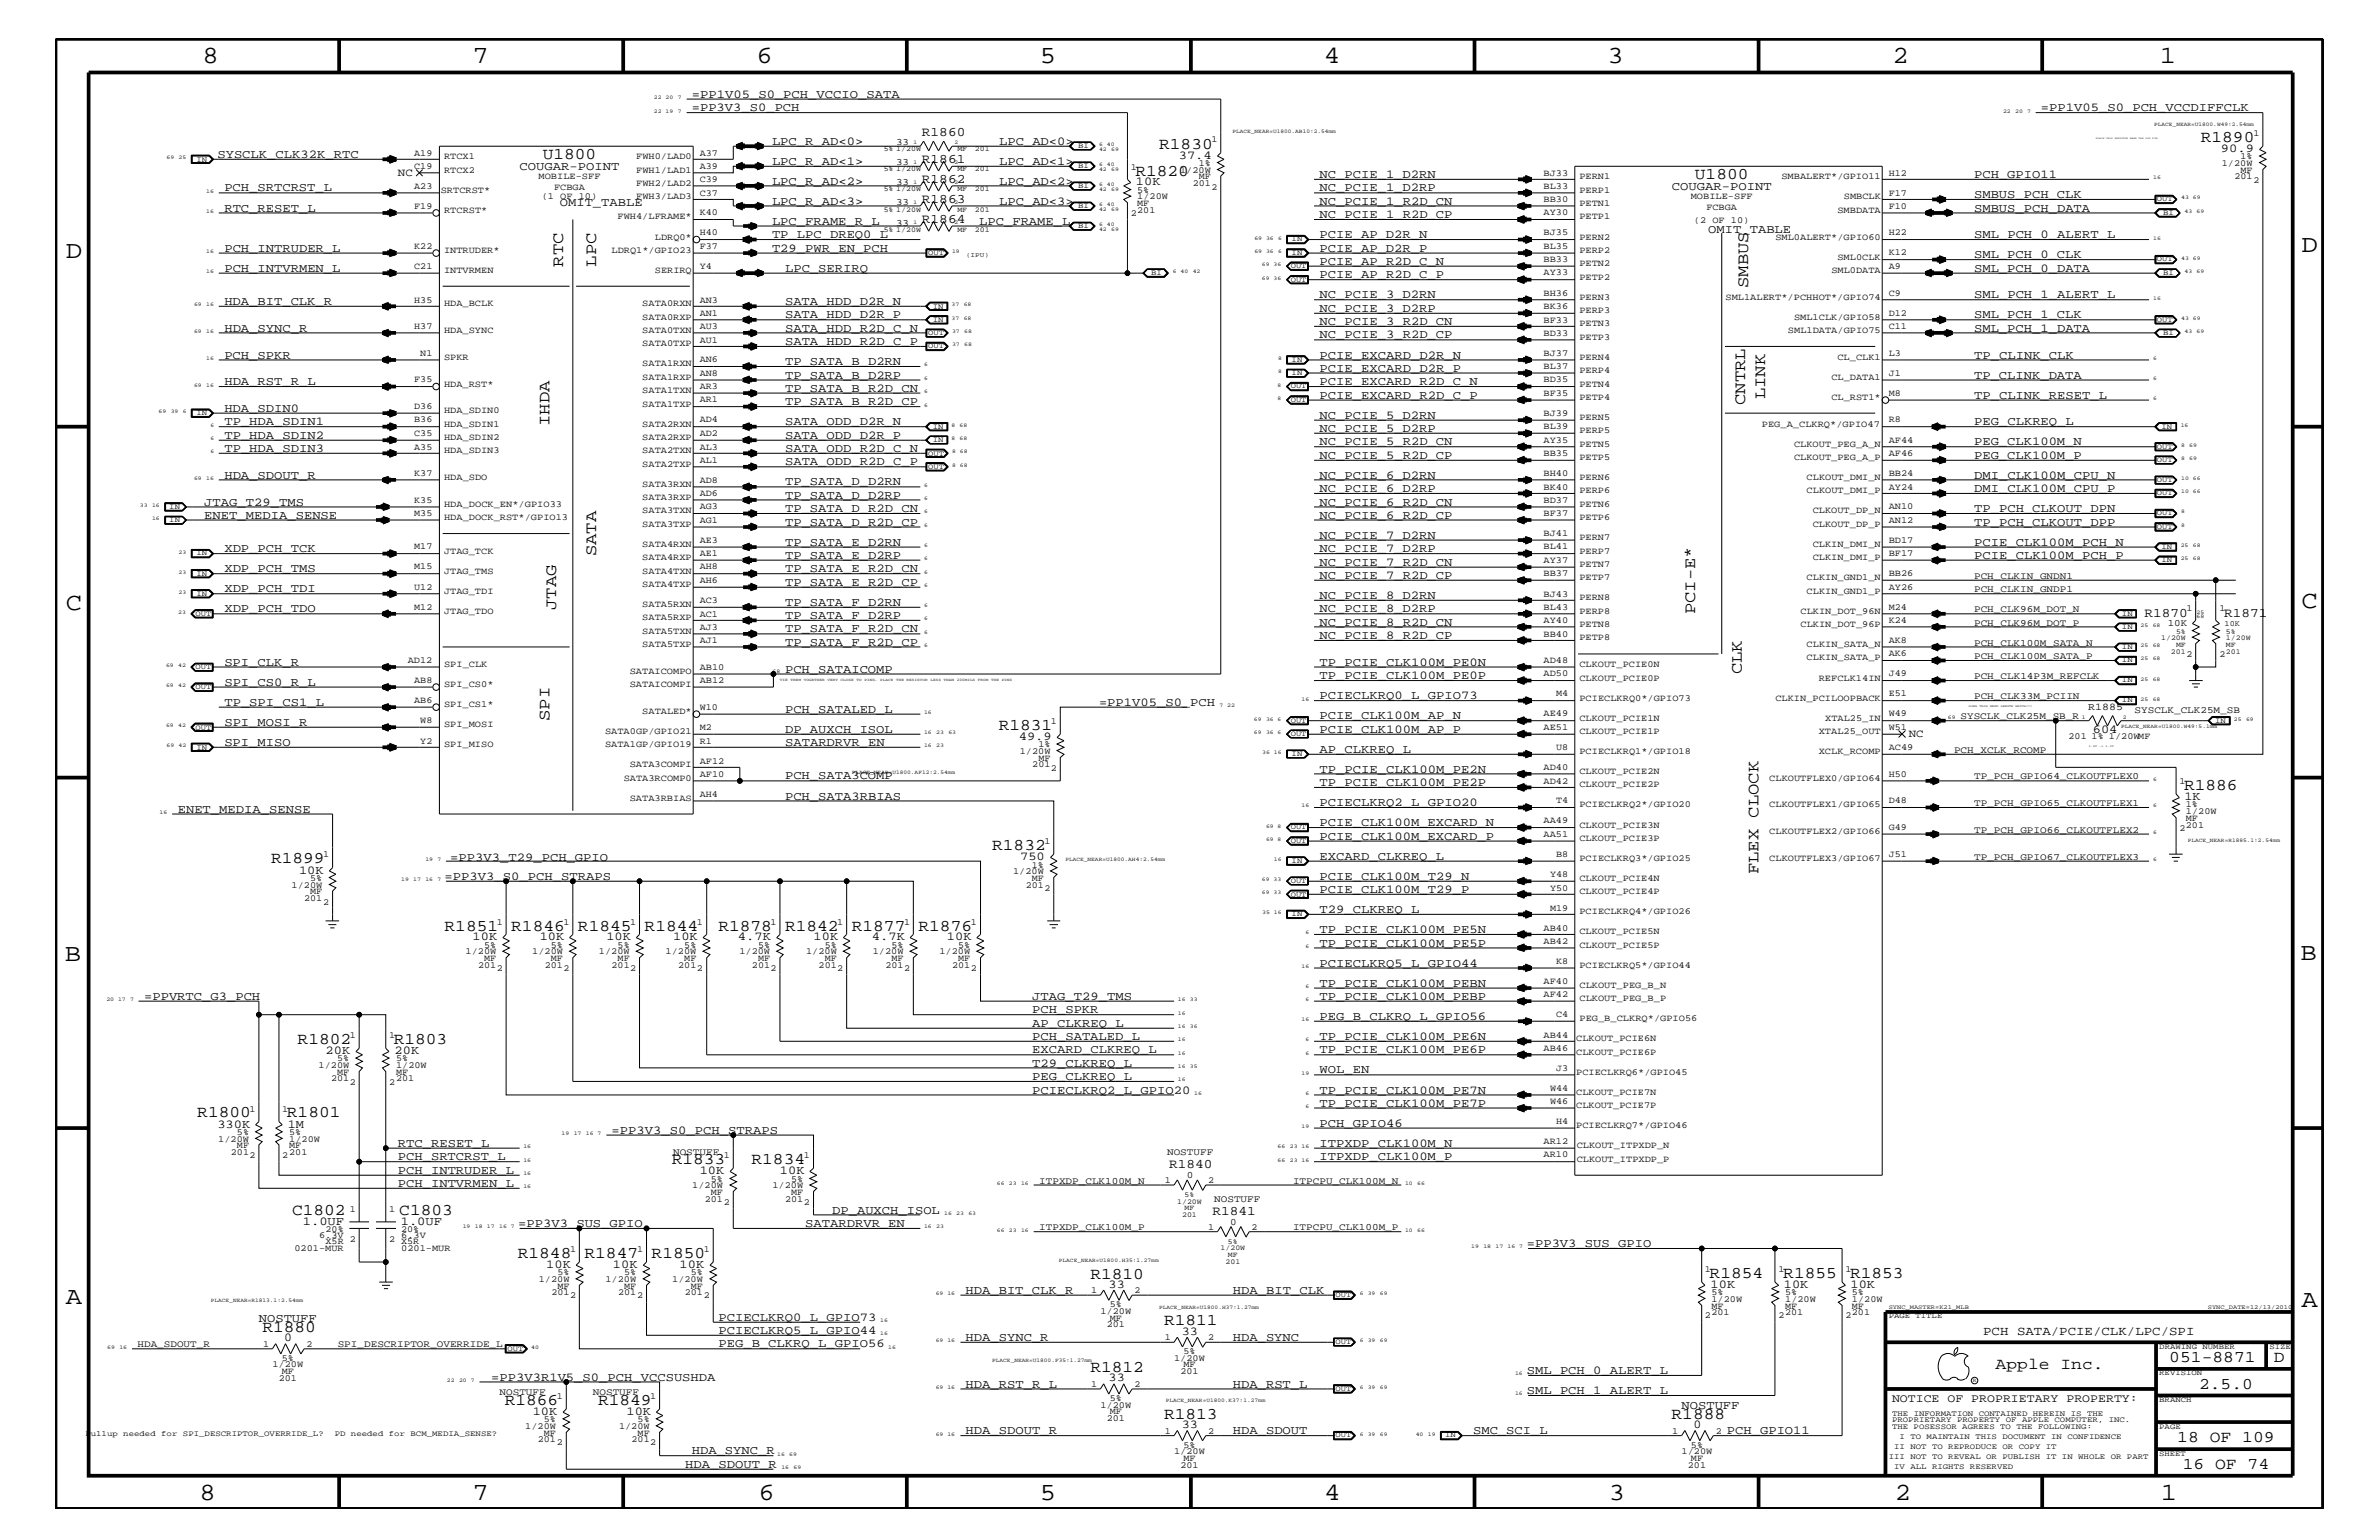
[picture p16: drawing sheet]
<svg xmlns="http://www.w3.org/2000/svg" width="432mm" height="279mm" viewBox="0 0 432 279" stroke-linecap="round" stroke-linejoin="round" font-family="sans-serif">
<defs><g id="words">
<g font-size="4.5">
<text x="36.7" y="11.5">8</text>
<text x="85.8" y="11.5">7</text>
<text x="137.3" y="11.5">6</text>
<text x="188.7" y="11.5">5</text>
<text x="240.3" y="11.5">4</text>
<text x="291.8" y="11.5">3</text>
<text x="343.5" y="11.5">2</text>
<text x="392" y="11.5">1</text>
<text x="11.9" y="46.8">D</text>
<text x="417.7" y="45.7">D</text>
<text x="11.9" y="110.6">C</text>
<text x="417.7" y="110.3">C</text>
<text x="11.8" y="174.3">B</text>
<text x="417.6" y="174.2">B</text>
<text x="11.9" y="236.7">A</text>
<text x="417.7" y="237.1">A</text>
<text x="36.2" y="272.1">8</text>
<text x="85.8" y="272.1">7</text>
<text x="137.7" y="272.1">6</text>
<text x="188.7" y="272.1">5</text>
<text x="240.4" y="272.1">4</text>
<text x="292" y="272.1">3</text>
<text x="343.9" y="272.1">2</text>
<text x="392.2" y="272.1">1</text>
</g>
<g font-size="3">
<text x="98.5" y="28.9">U1800</text>
<text x="210.4" y="27">R1830</text>
<text x="399.5" y="25.8">R1890</text>
<text x="206.1" y="31.9">R1820</text>
<text x="307.6" y="32.5">U1800</text>
<text x="102.2" y="48.4" transform="rotate(-90 102.2 48.4)">RTC</text>
<text x="108.2" y="48.4" transform="rotate(-90 108.2 48.4)">LPC</text>
<text x="317.3" y="52.2" transform="rotate(-90 317.3 52.2)">SMBUS</text>
<text x="99.7" y="77.3" transform="rotate(-90 99.7 77.3)">IHDA</text>
<text x="316.7" y="73.5" transform="rotate(-90 316.7 73.5)">CNTRL</text>
<text x="320.4" y="72.5" transform="rotate(-90 320.4 72.5)">LINK</text>
<text x="108.2" y="100.9" transform="rotate(-90 108.2 100.9)">SATA</text>
<text x="100.9" y="110.6" transform="rotate(-90 100.9 110.6)">JTAG</text>
<text x="307.7" y="111.4" transform="rotate(-90 307.7 111.4)">PCI-E*</text>
<text x="316.1" y="122.3" transform="rotate(-90 316.1 122.3)">CLK</text>
<text x="99.7" y="130.8" transform="rotate(-90 99.7 130.8)">SPI</text>
<text x="181.3" y="132.4">R1831</text>
<text x="396.4" y="143.4">R1886</text>
<text x="180.1" y="154.3">R1832</text>
<text x="49.2" y="156.7">R1899</text>
<text x="319.2" y="158.7" transform="rotate(-90 319.2 158.7)">FLEX CLOCK</text>
<text x="80.7" y="168.9">R1851</text>
<text x="92.8" y="168.9">R1846</text>
<text x="104.9" y="168.9">R1845</text>
<text x="117" y="168.9">R1844</text>
<text x="130.4" y="168.9">R1878</text>
<text x="142.5" y="168.9">R1842</text>
<text x="154.6" y="168.9">R1877</text>
<text x="166.7" y="168.9">R1876</text>
<text x="54" y="189.4">R1802</text>
<text x="71.5" y="189.4">R1803</text>
<text x="35.8" y="202.7">R1800</text>
<text x="52.1" y="202.7">R1801</text>
<text x="121.9" y="211.3">R1833</text>
<text x="136.4" y="211.3">R1834</text>
<text x="53" y="220.4">C1802</text>
<text x="72.5" y="220.4">C1803</text>
<text x="94" y="228.2">R1848</text>
<text x="106.1" y="228.2">R1847</text>
<text x="118.3" y="228.2">R1850</text>
<text x="197.9" y="232">R1810</text>
<text x="310.3" y="231.8">R1854</text>
<text x="323.7" y="231.8">R1855</text>
<text x="335.8" y="231.8">R1853</text>
<text x="47.6" y="241.7">R1880</text>
<text x="211.3" y="240.5">R1811</text>
<text x="197.9" y="248.9">R1812</text>
<text x="362.2" y="248.4">Apple Inc.</text>
<text x="393.7" y="247.1">051-8871</text>
<text x="399.2" y="252">2.5.0</text>
<text x="412.7" y="247.1">D</text>
<text x="91.6" y="254.9">R1866</text>
<text x="108.5" y="254.9">R1849</text>
<text x="211.3" y="257.4">R1813</text>
<text x="303.4" y="257.4">R1888</text>
<text x="395.2" y="261.6">18 OF 109</text>
<text x="396.2" y="266.6">16 OF 74</text>
</g>
<g font-size="2.4">
<text x="167.3" y="24.7">R1860</text>
<text x="167.3" y="29.5">R1861</text>
<text x="167.3" y="33.1">R1862</text>
<text x="167.3" y="40.4">R1864</text>
<text x="167.3" y="36.8">R1863</text>
<text x="389.2" y="111.9">R1870</text>
<text x="403.7" y="111.9">R1871</text>
<text x="212.2" y="211.9">R1840</text>
<text x="220.1" y="220.4">R1841</text>
</g>
<text font-size="2.3" x="360" y="242.3">PCH SATA/PCIE/CLK/LPC/SPI</text>
<g font-size="2.2">
<text x="125.6" y="17.7">=PP1V05_S0_PCH_VCCIO_SATA</text>
<text x="125.6" y="20.2">=PP3V3_S0_PCH</text>
<text x="370.4" y="20.2">=PP1V05_S0_PCH_VCCDIFFCLK</text>
<text x="39.5" y="28.6">SYSCLK_CLK32K_RTC</text>
<text x="140.1" y="26.3">LPC_R_AD&lt;0&gt;</text>
<text x="140.1" y="29.9">LPC_R_AD&lt;1&gt;</text>
<text x="181.4" y="26.3">LPC_AD&lt;0&gt;</text>
<text x="181.4" y="29.9">LPC_AD&lt;1&gt;</text>
<text x="214" y="28.8">37.4</text>
<text x="403.1" y="27.5">90.9</text>
<text x="40.7" y="34.7">PCH_SRTCRST_L</text>
<text x="94.3" y="30.8">COUGAR-POINT</text>
<text x="140.1" y="33.6">LPC_R_AD&lt;2&gt;</text>
<text x="181.4" y="33.6">LPC_AD&lt;2&gt;</text>
<text x="206.2" y="33.6">10K</text>
<text x="239.5" y="34.7">NC_PCIE_1_D2RP</text>
<text x="239.5" y="32.3">NC_PCIE_1_D2RN</text>
<text x="303.4" y="34.4">COUGAR-POINT</text>
<text x="358.3" y="35.9">SMBUS_PCH_CLK</text>
<text x="358.3" y="32.3">PCH_GPIO11</text>
<text x="40.7" y="38.4">RTC_RESET_L</text>
<text x="101.6" y="37.4">OMIT_TABLE</text>
<text x="140.1" y="37.2">LPC_R_AD&lt;3&gt;</text>
<text x="140.1" y="40.8">LPC_FRAME_R_L</text>
<text x="177.7" y="40.8">LPC_FRAME_L</text>
<text x="181.4" y="37.2">LPC_AD&lt;3&gt;</text>
<text x="239.5" y="37.2">NC_PCIE_1_R2D_CN</text>
<text x="239.5" y="39.6">NC_PCIE_1_R2D_CP</text>
<text x="358.3" y="38.4">SMBUS_PCH_DATA</text>
<text x="40.7" y="45.7">PCH_INTRUDER_L</text>
<text x="140.1" y="45.7">T29_PWR_EN_PCH</text>
<text x="140.1" y="43.2">TP_LPC_DREQ0_L</text>
<text x="239.5" y="43.2">PCIE_AP_D2R_N</text>
<text x="239.5" y="45.7">PCIE_AP_D2R_P</text>
<text x="310" y="42.3">OMIT_TABLE</text>
<text x="358.3" y="43.2">SML_PCH_0_ALERT_L</text>
<text x="358.3" y="46.8">SML_PCH_0_CLK</text>
<text x="40.7" y="49.3">PCH_INTVRMEN_L</text>
<text x="142.5" y="49.3">LPC_SERIRQ</text>
<text x="239.5" y="50.5">PCIE_AP_R2D_C_P</text>
<text x="239.5" y="48">PCIE_AP_R2D_C_N</text>
<text x="358.3" y="49.3">SML_PCH_0_DATA</text>
<text x="40.7" y="55.3">HDA_BIT_CLK_R</text>
<text x="142.5" y="57.8">SATA_HDD_D2R_P</text>
<text x="142.5" y="55.3">SATA_HDD_D2R_N</text>
<text x="239.5" y="54.1">NC_PCIE_3_D2RN</text>
<text x="239.5" y="59">NC_PCIE_3_R2D_CN</text>
<text x="239.5" y="56.6">NC_PCIE_3_D2RP</text>
<text x="358.3" y="57.8">SML_PCH_1_CLK</text>
<text x="358.3" y="54.1">SML_PCH_1_ALERT_L</text>
<text x="40.7" y="65.1">PCH_SPKR</text>
<text x="40.7" y="60.2">HDA_SYNC_R</text>
<text x="142.5" y="62.6">SATA_HDD_R2D_C_P</text>
<text x="142.5" y="60.2">SATA_HDD_R2D_C_N</text>
<text x="239.5" y="61.4">NC_PCIE_3_R2D_CP</text>
<text x="239.5" y="65.1">PCIE_EXCARD_D2R_N</text>
<text x="358.3" y="65.1">TP_CLINK_CLK</text>
<text x="358.3" y="60.2">SML_PCH_1_DATA</text>
<text x="40.7" y="69.9">HDA_RST_R_L</text>
<text x="142.5" y="66.2">TP_SATA_B_D2RN</text>
<text x="142.5" y="68.7">TP_SATA_B_D2RP</text>
<text x="142.5" y="71.1">TP_SATA_B_R2D_CN</text>
<text x="239.5" y="69.9">PCIE_EXCARD_R2D_C_N</text>
<text x="239.5" y="67.5">PCIE_EXCARD_D2R_P</text>
<text x="358.3" y="68.7">TP_CLINK_DATA</text>
<text x="40.7" y="74.7">HDA_SDIN0</text>
<text x="40.7" y="77.2">TP_HDA_SDIN1</text>
<text x="142.5" y="73.5">TP_SATA_B_R2D_CP</text>
<text x="142.5" y="77.2">SATA_ODD_D2R_N</text>
<text x="239.5" y="72.3">PCIE_EXCARD_R2D_C_P</text>
<text x="239.5" y="76">NC_PCIE_5_D2RN</text>
<text x="358.3" y="77.2">PEG_CLKREQ_L</text>
<text x="358.3" y="72.3">TP_CLINK_RESET_L</text>
<text x="40.7" y="79.6">TP_HDA_SDIN2</text>
<text x="40.7" y="82">TP_HDA_SDIN3</text>
<text x="142.5" y="79.6">SATA_ODD_D2R_P</text>
<text x="142.5" y="82">SATA_ODD_R2D_C_N</text>
<text x="239.5" y="83.3">NC_PCIE_5_R2D_CP</text>
<text x="239.5" y="80.8">NC_PCIE_5_R2D_CN</text>
<text x="239.5" y="78.3">NC_PCIE_5_D2RP</text>
<text x="358.3" y="83.3">PEG_CLK100M_P</text>
<text x="358.3" y="80.8">PEG_CLK100M_N</text>
<text x="40.7" y="86.9">HDA_SDOUT_R</text>
<text x="142.5" y="84.4">SATA_ODD_R2D_C_P</text>
<text x="142.5" y="88.1">TP_SATA_D_D2RN</text>
<text x="239.5" y="89.3">NC_PCIE_6_D2RP</text>
<text x="239.5" y="86.9">NC_PCIE_6_D2RN</text>
<text x="358.3" y="86.9">DMI_CLK100M_CPU_N</text>
<text x="358.3" y="89.3">DMI_CLK100M_CPU_P</text>
<text x="37.1" y="91.7">JTAG_T29_TMS</text>
<text x="37.1" y="94.2">ENET_MEDIA_SENSE</text>
<text x="142.5" y="92.9">TP_SATA_D_R2D_CN</text>
<text x="142.5" y="95.4">TP_SATA_D_R2D_CP</text>
<text x="142.5" y="90.5">TP_SATA_D_D2RP</text>
<text x="239.5" y="91.7">NC_PCIE_6_R2D_CN</text>
<text x="239.5" y="94.2">NC_PCIE_6_R2D_CP</text>
<text x="358.3" y="95.4">TP_PCH_CLKOUT_DPP</text>
<text x="358.3" y="92.9">TP_PCH_CLKOUT_DPN</text>
<text x="40.7" y="100.2">XDP_PCH_TCK</text>
<text x="142.5" y="99">TP_SATA_E_D2RN</text>
<text x="142.5" y="101.4">TP_SATA_E_D2RP</text>
<text x="239.5" y="100.2">NC_PCIE_7_D2RP</text>
<text x="239.5" y="97.7">NC_PCIE_7_D2RN</text>
<text x="358.3" y="101.4">PCIE_CLK100M_PCH_P</text>
<text x="358.3" y="99">PCIE_CLK100M_PCH_N</text>
<text x="40.7" y="103.8">XDP_PCH_TMS</text>
<text x="40.7" y="107.5">XDP_PCH_TDI</text>
<text x="142.5" y="106.3">TP_SATA_E_R2D_CP</text>
<text x="142.5" y="103.8">TP_SATA_E_R2D_CN</text>
<text x="239.5" y="105">NC_PCIE_7_R2D_CP</text>
<text x="239.5" y="102.6">NC_PCIE_7_R2D_CN</text>
<text x="40.7" y="111.1">XDP_PCH_TDO</text>
<text x="142.5" y="112.3">TP_SATA_F_D2RP</text>
<text x="142.5" y="109.9">TP_SATA_F_D2RN</text>
<text x="239.5" y="111.1">NC_PCIE_8_D2RP</text>
<text x="239.5" y="113.6">NC_PCIE_8_R2D_CN</text>
<text x="239.5" y="108.7">NC_PCIE_8_D2RN</text>
<text x="142.5" y="114.8">TP_SATA_F_R2D_CN</text>
<text x="142.5" y="117.2">TP_SATA_F_R2D_CP</text>
<text x="239.5" y="115.9">NC_PCIE_8_R2D_CP</text>
<text x="40.7" y="124.4">SPI_CS0_R_L</text>
<text x="40.7" y="120.8">SPI_CLK_R</text>
<text x="142.5" y="122">PCH_SATAICOMP</text>
<text x="239.5" y="120.8">TP_PCIE_CLK100M_PE0N</text>
<text x="239.5" y="123.2">TP_PCIE_CLK100M_PE0P</text>
<text x="40.7" y="131.7">SPI_MOSI_R</text>
<text x="40.7" y="128">TP_SPI_CS1_L</text>
<text x="142.5" y="129.3">PCH_SATALED_L</text>
<text x="199.5" y="128">=PP1V05_S0_PCH</text>
<text x="239.5" y="130.5">PCIE_CLK100M_AP_N</text>
<text x="239.5" y="126.9">PCIECLKRQ0_L_GPIO73</text>
<text x="40.7" y="135.3">SPI_MISO</text>
<text x="142.5" y="133">DP_AUXCH_ISOL</text>
<text x="142.5" y="135.3">SATARDRVR_EN</text>
<text x="184.9" y="134.2">49.9</text>
<text x="239.5" y="136.6">AP_CLKREQ_L</text>
<text x="239.5" y="133">PCIE_CLK100M_AP_P</text>
<text x="379.9" y="133">604</text>
<text x="142.5" y="141.4">PCH_SATA3COMP</text>
<text x="239.5" y="142.6">TP_PCIE_CLK100M_PE2P</text>
<text x="239.5" y="140.2">TP_PCIE_CLK100M_PE2N</text>
<text x="32.3" y="147.5">ENET_MEDIA_SENSE</text>
<text x="142.5" y="145.1">PCH_SATA3RBIAS</text>
<text x="239.5" y="149.9">PCIE_CLK100M_EXCARD_N</text>
<text x="239.5" y="146.2">PCIECLKRQ2_L_GPIO20</text>
<text x="396.5" y="145.1">1K</text>
<text x="239.5" y="156">EXCARD_CLKREQ_L</text>
<text x="239.5" y="152.3">PCIE_CLK100M_EXCARD_P</text>
<text x="54.3" y="158.5">10K</text>
<text x="80.7" y="159.6">=PP3V3_S0_PCH_STRAPS</text>
<text x="81.7" y="156.2">=PP3V3_T29_PCH_GPIO</text>
<text x="185.2" y="156.1">750</text>
<text x="239.5" y="162">PCIE_CLK100M_T29_P</text>
<text x="239.5" y="159.6">PCIE_CLK100M_T29_N</text>
<text x="239.5" y="165.6">T29_CLKREQ_L</text>
<text x="85.8" y="170.6">10K</text>
<text x="98" y="170.6">10K</text>
<text x="110.1" y="170.6">10K</text>
<text x="122.2" y="170.6">10K</text>
<text x="133.9" y="170.6">4.7K</text>
<text x="147.7" y="170.6">10K</text>
<text x="158.2" y="170.6">4.7K</text>
<text x="171.9" y="170.6">10K</text>
<text x="239.5" y="171.7">TP_PCIE_CLK100M_PE5P</text>
<text x="239.5" y="169.3">TP_PCIE_CLK100M_PE5N</text>
<text x="239.5" y="179">TP_PCIE_CLK100M_PEBN</text>
<text x="239.5" y="175.4">PCIECLKRQ5_L_GPIO44</text>
<text x="26.2" y="181.4">=PPVRTC_G3_PCH</text>
<text x="187.4" y="181.4">JTAG_T29_TMS</text>
<text x="187.4" y="183.8">PCH_SPKR</text>
<text x="239.5" y="185">PEG_B_CLKRQ_L_GPIO56</text>
<text x="239.5" y="181.4">TP_PCIE_CLK100M_PEBP</text>
<text x="59.1" y="191.2">20K</text>
<text x="71.6" y="191.2">20K</text>
<text x="187.4" y="186.3">AP_CLKREQ_L</text>
<text x="187.4" y="188.7">PCH_SATALED_L</text>
<text x="187.4" y="191.1">EXCARD_CLKREQ_L</text>
<text x="239.5" y="191.1">TP_PCIE_CLK100M_PE6P</text>
<text x="239.5" y="188.7">TP_PCIE_CLK100M_PE6N</text>
<text x="187.4" y="193.6">T29_CLKREQ_L</text>
<text x="187.4" y="195.9">PEG_CLKREQ_L</text>
<text x="239.5" y="194.8">WOL_EN</text>
<text x="187.4" y="198.4">PCIECLKRQ2_L_GPIO20</text>
<text x="239.5" y="200.9">TP_PCIE_CLK100M_PE7P</text>
<text x="239.5" y="198.4">TP_PCIE_CLK100M_PE7N</text>
<text x="39.5" y="204.6">330K</text>
<text x="52.2" y="204.6">1M</text>
<text x="72.2" y="208.1">RTC_RESET_L</text>
<text x="111" y="205.7">=PP3V3_S0_PCH_STRAPS</text>
<text x="239.5" y="208.1">ITPXDP_CLK100M_N</text>
<text x="239.5" y="204.4">PCH_GPIO46</text>
<text x="72.2" y="215.3">PCH_INTVRMEN_L</text>
<text x="72.2" y="213">PCH_INTRUDER_L</text>
<text x="72.2" y="210.5">PCH_SRTCRST_L</text>
<text x="127" y="213">10K</text>
<text x="141.6" y="213">10K</text>
<text x="239.5" y="210.5">ITPXDP_CLK100M_P</text>
<text x="151" y="220.2">DP_AUXCH_ISOL</text>
<text x="54.9" y="222.3">1.0UF</text>
<text x="72.7" y="222.3">1.0UF</text>
<text x="94.1" y="222.6">=PP3V3_SUS_GPIO</text>
<text x="146.1" y="222.6">SATARDRVR_EN</text>
<text x="277.1" y="226.3">=PP3V3_SUS_GPIO</text>
<text x="99.1" y="230.1">10K</text>
<text x="111.3" y="230.1">10K</text>
<text x="123.4" y="230.1">10K</text>
<text x="201.2" y="233.7">33</text>
<text x="310.5" y="233.7">10K</text>
<text x="323.8" y="233.7">10K</text>
<text x="335.9" y="233.7">10K</text>
<text x="47" y="239.9">NOSTUFF</text>
<text x="130.4" y="239.6">PCIECLKRQ0_L_GPIO73</text>
<text x="175.3" y="234.7">HDA_BIT_CLK_R</text>
<text x="223.8" y="234.7">HDA_BIT_CLK</text>
<text x="51.6" y="243.4">0</text>
<text x="130.4" y="242">PCIECLKRQ5_L_GPIO44</text>
<text x="130.4" y="244.5">PEG_B_CLKRQ_L_GPIO56</text>
<text x="175.3" y="243.3">HDA_SYNC_R</text>
<text x="214.5" y="242.2">33</text>
<text x="223.8" y="243.3">HDA_SYNC</text>
<text x="89.2" y="250.6">=PP3V3R1V5_S0_PCH_VCCSUSHDA</text>
<text x="175.3" y="251.7">HDA_RST_R_L</text>
<text x="201.2" y="250.6">33</text>
<text x="223.8" y="251.7">HDA_RST_L</text>
<text x="277.1" y="249.3">SML_PCH_0_ALERT_L</text>
<text x="96.7" y="256.7">10K</text>
<text x="113.7" y="256.7">10K</text>
<text x="277.1" y="252.9">SML_PCH_1_ALERT_L</text>
<text x="305.2" y="255.6">NOSTUFF</text>
<text x="125.6" y="263.8">HDA_SYNC_R</text>
<text x="175.3" y="260.2">HDA_SDOUT_R</text>
<text x="214.5" y="259.1">33</text>
<text x="223.8" y="260.2">HDA_SDOUT</text>
<text x="267.4" y="260.2">SMC_SCI_L</text>
<text x="307.4" y="259.1">0</text>
<text x="313.4" y="260.2">PCH_GPIO11</text>
<text x="124.4" y="266.3">HDA_SDOUT_R</text>
</g>
<text font-size="2.1" x="343.4" y="254.4">NOTICE OF PROPRIETARY PROPERTY:</text>
<g font-size="2">
<text x="72.2" y="31.9">NC</text>
<text x="346.5" y="133.8">NC</text>
</g>
<text font-size="1.9" x="379" y="128.9">R1885</text>
<g font-size="1.8">
<text x="162.6" y="26.4">33</text>
<text x="162.6" y="30">33</text>
<text x="162.6" y="33.6">33</text>
<text x="162.6" y="40.9">33</text>
<text x="162.6" y="37.3">33</text>
<text x="358.3" y="107.5">PCH_CLKIN_GNDP1</text>
<text x="358.3" y="105">PCH_CLKIN_GNDN1</text>
<text x="358.3" y="111.1">PCH_CLK96M_DOT_N</text>
<text x="358.3" y="113.6">PCH_CLK96M_DOT_P</text>
<text x="393.4" y="113.7">10K</text>
<text x="358.3" y="117.2">PCH_CLK100M_SATA_N</text>
<text x="358.3" y="119.6">PCH_CLK100M_SATA_P</text>
<text x="358.3" y="123.2">PCH_CLK14P3M_REFCLK</text>
<text x="355.9" y="130.5">SYSCLK_CLK25M_SB_R</text>
<text x="358.3" y="126.9">PCH_CLK33M_PCIIN</text>
<text x="387.4" y="129.3">SYSCLK_CLK25M_SB</text>
<text x="354.7" y="136.6">PCH_XCLK_RCOMP</text>
<text x="358.3" y="141.4">TP_PCH_GPIO64_CLKOUTFLEX0</text>
<text x="358.3" y="146.2">TP_PCH_GPIO65_CLKOUTFLEX1</text>
<text x="358.3" y="156">TP_PCH_GPIO67_CLKOUTFLEX3</text>
<text x="358.3" y="151.1">TP_PCH_GPIO66_CLKOUTFLEX2</text>
<text x="122.2" y="209.6">NOSTUFF</text>
<text x="211.8" y="209.6">NOSTUFF</text>
<text x="188.6" y="214.7">ITPXDP_CLK100M_N</text>
<text x="215.4" y="213.6">0</text>
<text x="234.7" y="214.7">ITPCPU_CLK100M_N</text>
<text x="220.4" y="218">NOSTUFF</text>
<text x="188.6" y="223.2">ITPXDP_CLK100M_P</text>
<text x="223.3" y="222.2">0</text>
<text x="234.7" y="223.2">ITPCPU_CLK100M_P</text>
<text x="25" y="244.5">HDA_SDOUT_R</text>
<text x="61.3" y="244.5">SPI_DESCRIPTOR_OVERRIDE_L</text>
<text x="90.7" y="253.2">NOSTUFF</text>
<text x="107.6" y="253.2">NOSTUFF</text>
</g>
<g font-size="1.7">
<text x="75.2" y="28.2">A19</text>
<text x="80.6" y="28.9">RTCX1</text>
<text x="115.5" y="28.9">FWH0/LAD0</text>
<text x="127" y="28.2">A37</text>
<text x="219.9" y="25.9">1</text>
<text x="406.7" y="28.9">1%</text>
<text x="409" y="24.7">1</text>
<text x="75.2" y="34.2">A23</text>
<text x="75.2" y="30.6">C19</text>
<text x="80" y="35">SRTCRST*</text>
<text x="80.6" y="31.4">RTCX2</text>
<text x="97.7" y="32.5">MOBILE-SFF</text>
<text x="100.6" y="34.4">FCBGA</text>
<text x="115.5" y="31.4">FWH1/LAD1</text>
<text x="115.5" y="33.7">FWH2/LAD2</text>
<text x="127" y="35.5">C37</text>
<text x="127" y="33">C39</text>
<text x="127" y="30.6">A39</text>
<text x="205.2" y="30.8">1</text>
<text x="206.4" y="35">5%</text>
<text x="214.2" y="31.4">1/20W</text>
<text x="216.5" y="33.7">201</text>
<text x="217.6" y="32.5">MF</text>
<text x="217.6" y="30.2">1%</text>
<text x="219.9" y="34.4">2</text>
<text x="280.2" y="34.2">BL33</text>
<text x="280.2" y="31.9">BJ33</text>
<text x="286.7" y="32.5">PERN1</text>
<text x="286.7" y="35">PERP1</text>
<text x="323.3" y="32.5">SMBALERT*/GPIO11</text>
<text x="342.8" y="35.5">F17</text>
<text x="342.8" y="31.9">H12</text>
<text x="403.3" y="30.2">1/20W</text>
<text x="405.6" y="32.5">201</text>
<text x="406.7" y="31.4">MF</text>
<text x="409" y="33.1">2</text>
<text x="75.2" y="37.9">F19</text>
<text x="80.6" y="38.6">RTCRST*</text>
<text x="98.3" y="36.2">(1 OF 10)</text>
<text x="112.1" y="39.8">FWH4/LFRAME*</text>
<text x="115.5" y="36.2">FWH3/LAD3</text>
<text x="127" y="39.1">K40</text>
<text x="205.2" y="39.2">2</text>
<text x="206.4" y="37.4">MF</text>
<text x="206.4" y="38.6">201</text>
<text x="206.4" y="36.2">1/20W</text>
<text x="280.2" y="39.1">AY30</text>
<text x="280.2" y="36.7">BB30</text>
<text x="286.7" y="39.8">PETP1</text>
<text x="286.7" y="37.4">PETN1</text>
<text x="306.9" y="36.2">MOBILE-SFF</text>
<text x="307.5" y="40.4">(2 OF 10)</text>
<text x="309.7" y="38">FCBGA</text>
<text x="333.5" y="38.6">SMBDATA</text>
<text x="334.7" y="36.2">SMBCLK</text>
<text x="342.8" y="37.9">F10</text>
<text x="75.2" y="45.2">K22</text>
<text x="80.6" y="45.9">INTRUDER*</text>
<text x="111" y="45.9">LDRQ1*/GPIO23</text>
<text x="118.9" y="43.5">LDRQ0*</text>
<text x="127" y="45.2">F37</text>
<text x="127" y="42.7">H40</text>
<text x="280.2" y="47.6">BB33</text>
<text x="280.2" y="45.2">BL35</text>
<text x="280.2" y="42.7">BJ35</text>
<text x="286.7" y="45.9">PERP2</text>
<text x="286.7" y="43.5">PERN2</text>
<text x="322.2" y="43.5">SML0ALERT*/GPIO60</text>
<text x="333.5" y="47.1">SML0CLK</text>
<text x="342.8" y="46.3">K12</text>
<text x="342.8" y="42.7">H22</text>
<text x="75.2" y="48.8">C21</text>
<text x="80.6" y="49.6">INTVRMEN</text>
<text x="118.9" y="49.6">SERIRQ</text>
<text x="127" y="48.8">Y4</text>
<text x="280.2" y="50">AY33</text>
<text x="280.2" y="53.6">BH36</text>
<text x="286.7" y="48.3">PETN2</text>
<text x="286.7" y="50.7">PETP2</text>
<text x="332.4" y="49.6">SML0DATA</text>
<text x="342.8" y="53.6">C9</text>
<text x="342.8" y="48.8">A9</text>
<text x="75.2" y="59.7">H37</text>
<text x="75.2" y="54.9">H35</text>
<text x="80.6" y="55.6">HDA_BCLK</text>
<text x="116.6" y="58">SATA0RXP</text>
<text x="116.6" y="55.6">SATA0RXN</text>
<text x="127" y="59.7">AU3</text>
<text x="127" y="57.3">AN1</text>
<text x="127" y="54.9">AN3</text>
<text x="280.2" y="58.5">BF33</text>
<text x="280.2" y="56.1">BK36</text>
<text x="286.7" y="56.8">PERP3</text>
<text x="286.7" y="59.2">PETN3</text>
<text x="286.7" y="54.4">PERN3</text>
<text x="313.2" y="54.4">SML1ALERT*/PCHHOT*/GPIO74</text>
<text x="325.6" y="58">SML1CLK/GPIO58</text>
<text x="342.8" y="59.7">C11</text>
<text x="342.8" y="57.3">D12</text>
<text x="76.3" y="64.5">N1</text>
<text x="80.6" y="60.4">HDA_SYNC</text>
<text x="80.6" y="65.3">SPKR</text>
<text x="116.6" y="62.9">SATA0TXP</text>
<text x="116.6" y="60.4">SATA0TXN</text>
<text x="127" y="65.7">AN6</text>
<text x="127" y="62.2">AU1</text>
<text x="280.2" y="60.9">BD33</text>
<text x="280.2" y="64.5">BJ37</text>
<text x="286.7" y="65.3">PERN4</text>
<text x="286.7" y="61.7">PETP3</text>
<text x="324.5" y="60.4">SML1DATA/GPIO75</text>
<text x="333.5" y="65.3">CL_CLK1</text>
<text x="342.8" y="64.5">L3</text>
<text x="75.2" y="69.4">F35</text>
<text x="80.6" y="70.1">HDA_RST*</text>
<text x="116.6" y="66.5">SATA1RXN</text>
<text x="116.6" y="68.9">SATA1RXP</text>
<text x="116.6" y="71.3">SATA1TXN</text>
<text x="127" y="70.6">AR3</text>
<text x="127" y="68.2">AN8</text>
<text x="280.2" y="71.8">BF35</text>
<text x="280.2" y="69.4">BD35</text>
<text x="280.2" y="67">BL37</text>
<text x="286.7" y="67.7">PERP4</text>
<text x="286.7" y="70.1">PETN4</text>
<text x="332.4" y="68.9">CL_DATA1</text>
<text x="342.8" y="71.8">M8</text>
<text x="342.8" y="68.2">J1</text>
<text x="75.2" y="76.7">B36</text>
<text x="75.2" y="74.3">D36</text>
<text x="80.6" y="75">HDA_SDIN0</text>
<text x="80.6" y="77.4">HDA_SDIN1</text>
<text x="116.6" y="77.4">SATA2RXN</text>
<text x="116.6" y="73.8">SATA1TXP</text>
<text x="127" y="76.7">AD4</text>
<text x="127" y="73">AR1</text>
<text x="280.2" y="77.9">BL39</text>
<text x="280.2" y="75.5">BJ39</text>
<text x="286.7" y="76.2">PERN5</text>
<text x="286.7" y="72.6">PETP4</text>
<text x="319.8" y="77.4">PEG_A_CLKRQ*/GPIO47</text>
<text x="332.4" y="72.6">CL_RST1*</text>
<text x="342.8" y="76.7">R8</text>
<text x="75.2" y="81.6">A35</text>
<text x="75.2" y="79.1">C35</text>
<text x="80.6" y="82.2">HDA_SDIN3</text>
<text x="80.6" y="79.9">HDA_SDIN2</text>
<text x="116.6" y="79.9">SATA2RXP</text>
<text x="116.6" y="82.2">SATA2TXN</text>
<text x="127" y="83.9">AL1</text>
<text x="127" y="81.6">AL3</text>
<text x="127" y="79.1">AD2</text>
<text x="280.2" y="82.7">BB35</text>
<text x="280.2" y="80.3">AY35</text>
<text x="286.7" y="78.6">PERP5</text>
<text x="286.7" y="81.1">PETN5</text>
<text x="286.7" y="83.5">PETP5</text>
<text x="325.6" y="81.1">CLKOUT_PEG_A_N</text>
<text x="325.6" y="83.5">CLKOUT_PEG_A_P</text>
<text x="342.8" y="82.7">AF46</text>
<text x="342.8" y="80.3">AF44</text>
<text x="75.2" y="86.4">K37</text>
<text x="80.6" y="87.1">HDA_SDO</text>
<text x="116.6" y="84.7">SATA2TXP</text>
<text x="116.6" y="88.3">SATA3RXN</text>
<text x="127" y="87.6">AD8</text>
<text x="280.2" y="88.8">BK40</text>
<text x="280.2" y="86.4">BH40</text>
<text x="286.7" y="87.1">PERN6</text>
<text x="286.7" y="89.5">PERP6</text>
<text x="327.9" y="89.5">CLKOUT_DMI_P</text>
<text x="327.9" y="87.1">CLKOUT_DMI_N</text>
<text x="342.8" y="88.8">AY24</text>
<text x="342.8" y="86.4">BB24</text>
<text x="75.2" y="93.7">M35</text>
<text x="75.2" y="91.2">K35</text>
<text x="80.6" y="92">HDA_DOCK_EN*/GPIO33</text>
<text x="80.6" y="94.3">HDA_DOCK_RST*/GPIO13</text>
<text x="116.6" y="90.7">SATA3RXP</text>
<text x="116.6" y="93.2">SATA3TXN</text>
<text x="116.6" y="95.6">SATA3TXP</text>
<text x="127" y="94.9">AG1</text>
<text x="127" y="92.4">AG3</text>
<text x="127" y="90">AD6</text>
<text x="280.2" y="93.7">BF37</text>
<text x="280.2" y="91.2">BD37</text>
<text x="286.7" y="94.3">PETP6</text>
<text x="286.7" y="92">PETN6</text>
<text x="329" y="93.2">CLKOUT_DP_N</text>
<text x="329" y="95.6">CLKOUT_DP_P</text>
<text x="342.8" y="94.9">AN12</text>
<text x="342.8" y="92.4">AN10</text>
<text x="75.2" y="99.7">M17</text>
<text x="80.6" y="100.4">JTAG_TCK</text>
<text x="116.6" y="99.3">SATA4RXN</text>
<text x="116.6" y="101.6">SATA4RXP</text>
<text x="127" y="101">AE1</text>
<text x="127" y="98.5">AE3</text>
<text x="280.2" y="99.7">BL41</text>
<text x="280.2" y="97.3">BJ41</text>
<text x="286.7" y="98">PERN7</text>
<text x="286.7" y="100.4">PERP7</text>
<text x="329" y="99.3">CLKIN_DMI_N</text>
<text x="329" y="101.6">CLKIN_DMI_P</text>
<text x="342.8" y="101">BF17</text>
<text x="342.8" y="98.5">BD17</text>
<text x="75.2" y="103.3">M15</text>
<text x="75.2" y="107">U12</text>
<text x="80.6" y="104.1">JTAG_TMS</text>
<text x="80.6" y="107.7">JTAG_TDI</text>
<text x="116.6" y="104.1">SATA4TXN</text>
<text x="116.6" y="106.5">SATA4TXP</text>
<text x="127" y="105.8">AH6</text>
<text x="127" y="103.3">AH8</text>
<text x="280.2" y="104.6">BB37</text>
<text x="280.2" y="102.1">AY37</text>
<text x="286.7" y="102.9">PETN7</text>
<text x="286.7" y="105.3">PETP7</text>
<text x="327.9" y="105.3">CLKIN_GND1_N</text>
<text x="327.9" y="107.7">CLKIN_GND1_P</text>
<text x="342.8" y="107">AY26</text>
<text x="342.8" y="104.6">BB26</text>
<text x="75.2" y="110.6">M12</text>
<text x="80.6" y="111.4">JTAG_TDO</text>
<text x="116.6" y="112.6">SATA5RXP</text>
<text x="116.6" y="110.2">SATA5RXN</text>
<text x="127" y="111.9">AC1</text>
<text x="127" y="109.4">AC3</text>
<text x="280.2" y="113.1">AY40</text>
<text x="280.2" y="110.6">BL43</text>
<text x="280.2" y="108.2">BJ43</text>
<text x="286.7" y="108.9">PERN8</text>
<text x="286.7" y="113.7">PETN8</text>
<text x="286.7" y="111.4">PERP8</text>
<text x="326.8" y="113.7">CLKIN_DOT_96P</text>
<text x="326.8" y="111.4">CLKIN_DOT_96N</text>
<text x="342.8" y="113.1">K24</text>
<text x="342.8" y="110.6">M24</text>
<text x="396.8" y="110.8">1</text>
<text x="402.8" y="110.8">1</text>
<text x="116.6" y="115">SATA5TXN</text>
<text x="116.6" y="117.4">SATA5TXP</text>
<text x="127" y="116.7">AJ1</text>
<text x="127" y="114.2">AJ3</text>
<text x="280.2" y="115.5">BB40</text>
<text x="286.7" y="116.2">PETP8</text>
<text x="327.9" y="119.8">CLKIN_SATA_P</text>
<text x="327.9" y="117.4">CLKIN_SATA_N</text>
<text x="342.8" y="119.1">AK6</text>
<text x="342.8" y="116.7">AK8</text>
<text x="396.8" y="119.2">2</text>
<text x="402.8" y="119.2">2</text>
<text x="74" y="120.3">AD12</text>
<text x="75.2" y="124">AB8</text>
<text x="80.6" y="124.7">SPI_CS0*</text>
<text x="80.6" y="121">SPI_CLK</text>
<text x="114.3" y="122.3">SATAICOMPO</text>
<text x="114.3" y="124.7">SATAICOMPI</text>
<text x="127" y="121.5">AB10</text>
<text x="127" y="124">AB12</text>
<text x="280.2" y="122.7">AD50</text>
<text x="280.2" y="120.3">AD48</text>
<text x="286.7" y="123.5">CLKOUT_PCIE0P</text>
<text x="286.7" y="121">CLKOUT_PCIE0N</text>
<text x="330.1" y="123.5">REFCLK14IN</text>
<text x="342.8" y="122.7">J49</text>
<text x="75.2" y="127.6">AB6</text>
<text x="76.3" y="131.3">W8</text>
<text x="80.6" y="128.3">SPI_CS1*</text>
<text x="80.6" y="131.9">SPI_MOSI</text>
<text x="116.6" y="129.6">SATALED*</text>
<text x="127" y="128.8">W10</text>
<text x="190.8" y="131.3">1</text>
<text x="280.2" y="130">AE49</text>
<text x="282.4" y="126.4">M4</text>
<text x="286.7" y="127.1">PCIECLKRQ0*/GPIO73</text>
<text x="286.7" y="130.8">CLKOUT_PCIE1N</text>
<text x="322.2" y="127.1">CLKIN_PCILOOPBACK</text>
<text x="331.3" y="130.8">XTAL25_IN</text>
<text x="342.8" y="130">W49</text>
<text x="342.8" y="126.4">E51</text>
<text x="76.3" y="134.9">Y2</text>
<text x="80.6" y="135.6">SPI_MISO</text>
<text x="109.8" y="133.2">SATA0GP/GPIO21</text>
<text x="109.8" y="135.6">SATA1GP/GPIO19</text>
<text x="127" y="134.9">R1</text>
<text x="127" y="132.4">M2</text>
<text x="185.1" y="136.8">1/20W</text>
<text x="188.5" y="135.6">1%</text>
<text x="280.2" y="132.4">AE51</text>
<text x="282.4" y="136.1">U8</text>
<text x="286.7" y="133.2">CLKOUT_PCIE1P</text>
<text x="286.7" y="136.8">PCIECLKRQ1*/GPIO18</text>
<text x="330.1" y="133.2">XTAL25_OUT</text>
<text x="330.1" y="136.8">XCLK_RCOMP</text>
<text x="342.8" y="132.4">W51</text>
<text x="342.8" y="136.1">AC49</text>
<text x="375.5" y="134.1">201</text>
<text x="379.6" y="134.1">1% 1/20WMF</text>
<text x="113.2" y="141.7">SATA3RCOMP0</text>
<text x="114.3" y="139.2">SATA3COMPI</text>
<text x="127" y="140.9">AF10</text>
<text x="127" y="138.5">AF12</text>
<text x="187.4" y="139.2">201</text>
<text x="188.5" y="138">MF</text>
<text x="190.8" y="139.8">2</text>
<text x="280.2" y="142.2">AD42</text>
<text x="280.2" y="139.7">AD40</text>
<text x="286.7" y="140.4">CLKOUT_PCIE2N</text>
<text x="286.7" y="142.9">CLKOUT_PCIE2P</text>
<text x="321.1" y="141.7">CLKOUTFLEX0/GPIO64</text>
<text x="342.8" y="140.9">H50</text>
<text x="395.6" y="142.3">1</text>
<text x="114.3" y="145.3">SATA3RBIAS</text>
<text x="127" y="144.6">AH4</text>
<text x="280.2" y="149.4">AA49</text>
<text x="282.4" y="145.7">T4</text>
<text x="286.7" y="146.5">PCIECLKRQ2*/GPIO20</text>
<text x="321.1" y="146.5">CLKOUTFLEX1/GPIO65</text>
<text x="342.8" y="145.7">D48</text>
<text x="396.7" y="149">MF</text>
<text x="396.7" y="146.5">1%</text>
<text x="396.7" y="147.7">1/20W</text>
<text x="58.7" y="155.6">1</text>
<text x="189.6" y="153.2">1</text>
<text x="280.2" y="151.8">AA51</text>
<text x="282.4" y="155.5">B8</text>
<text x="286.7" y="152.6">CLKOUT_PCIE3P</text>
<text x="286.7" y="150.1">CLKOUT_PCIE3N</text>
<text x="321.1" y="151.3">CLKOUTFLEX2/GPIO66</text>
<text x="342.8" y="155.5">J51</text>
<text x="342.8" y="150.7">G49</text>
<text x="395.6" y="150.7">2</text>
<text x="396.7" y="150.1">201</text>
<text x="52.9" y="161.1">1/20W</text>
<text x="56.3" y="159.9">5%</text>
<text x="183.9" y="158.6">1/20W</text>
<text x="186.2" y="161.1">201</text>
<text x="187.3" y="159.9">MF</text>
<text x="187.3" y="157.4">1%</text>
<text x="189.6" y="161.7">2</text>
<text x="281.3" y="161.6">Y50</text>
<text x="281.3" y="159.1">Y48</text>
<text x="286.7" y="156.2">PCIECLKRQ3*/GPIO25</text>
<text x="286.7" y="159.9">CLKOUT_PCIE4N</text>
<text x="321.1" y="156.2">CLKOUTFLEX3/GPIO67</text>
<text x="55.2" y="163.5">201</text>
<text x="56.3" y="162.2">MF</text>
<text x="58.7" y="164.1">2</text>
<text x="90.2" y="167.8">1</text>
<text x="102.3" y="167.8">1</text>
<text x="114.4" y="167.8">1</text>
<text x="126.5" y="167.8">1</text>
<text x="139.9" y="167.8">1</text>
<text x="152" y="167.8">1</text>
<text x="164.1" y="167.8">1</text>
<text x="176.2" y="167.8">1</text>
<text x="281.3" y="165.2">M19</text>
<text x="286.7" y="162.2">CLKOUT_PCIE4P</text>
<text x="286.7" y="165.9">PCIECLKRQ4*/GPIO26</text>
<text x="84.5" y="173.2">1/20W</text>
<text x="87.9" y="172">5%</text>
<text x="96.6" y="173.2">1/20W</text>
<text x="100" y="172">5%</text>
<text x="108.7" y="173.2">1/20W</text>
<text x="112.1" y="172">5%</text>
<text x="120.8" y="173.2">1/20W</text>
<text x="124.2" y="172">5%</text>
<text x="134.2" y="173.2">1/20W</text>
<text x="137.6" y="172">5%</text>
<text x="146.3" y="173.2">1/20W</text>
<text x="149.7" y="172">5%</text>
<text x="158.4" y="173.2">1/20W</text>
<text x="161.8" y="172">5%</text>
<text x="170.5" y="173.2">1/20W</text>
<text x="173.9" y="172">5%</text>
<text x="280.2" y="171.2">AB42</text>
<text x="280.2" y="168.9">AB40</text>
<text x="286.7" y="169.5">CLKOUT_PCIE5N</text>
<text x="286.7" y="172">CLKOUT_PCIE5P</text>
<text x="86.8" y="175.6">201</text>
<text x="87.9" y="174.4">MF</text>
<text x="90.2" y="176.2">2</text>
<text x="98.9" y="175.6">201</text>
<text x="100" y="174.4">MF</text>
<text x="102.3" y="176.2">2</text>
<text x="111" y="175.6">201</text>
<text x="112.1" y="174.4">MF</text>
<text x="114.4" y="176.2">2</text>
<text x="123.1" y="175.6">201</text>
<text x="124.2" y="174.4">MF</text>
<text x="126.5" y="176.2">2</text>
<text x="136.5" y="175.6">201</text>
<text x="137.6" y="174.4">MF</text>
<text x="139.9" y="176.2">2</text>
<text x="148.6" y="175.6">201</text>
<text x="149.7" y="174.4">MF</text>
<text x="152" y="176.2">2</text>
<text x="160.7" y="175.6">201</text>
<text x="161.8" y="174.4">MF</text>
<text x="164.1" y="176.2">2</text>
<text x="172.8" y="175.6">201</text>
<text x="173.9" y="174.4">MF</text>
<text x="176.2" y="176.2">2</text>
<text x="280.2" y="178.5">AF40</text>
<text x="282.4" y="174.9">K8</text>
<text x="286.7" y="175.6">PCIECLKRQ5*/GPIO44</text>
<text x="286.7" y="179.3">CLKOUT_PEG_B_N</text>
<text x="280.2" y="181">AF42</text>
<text x="282.4" y="184.6">C4</text>
<text x="286.7" y="181.6">CLKOUT_PEG_B_P</text>
<text x="286.7" y="185.3">PEG_B_CLKRQ*/GPIO56</text>
<text x="63.5" y="188.3">1</text>
<text x="70.6" y="188.3">1</text>
<text x="280.2" y="190.6">AB46</text>
<text x="280.2" y="188.2">AB44</text>
<text x="286.1" y="188.9">CLKOUT_PCIE6N</text>
<text x="286.1" y="191.4">CLKOUT_PCIE6P</text>
<text x="57.8" y="193.7">1/20W</text>
<text x="60.1" y="196.2">201</text>
<text x="61.2" y="195">MF</text>
<text x="61.2" y="192.6">5%</text>
<text x="63.5" y="196.8">2</text>
<text x="70.6" y="196.8">2</text>
<text x="71.9" y="195">MF</text>
<text x="71.9" y="196.2">201</text>
<text x="71.9" y="192.6">5%</text>
<text x="71.9" y="193.7">1/20W</text>
<text x="281.3" y="197.9">W44</text>
<text x="282.4" y="194.3">J3</text>
<text x="286.1" y="195">PCIECLKRQ6*/GPIO45</text>
<text x="45.3" y="201.7">1</text>
<text x="51.2" y="201.7">1</text>
<text x="281.3" y="200.3">W46</text>
<text x="282.4" y="204">H4</text>
<text x="286.1" y="198.7">CLKOUT_PCIE7N</text>
<text x="286.1" y="201">CLKOUT_PCIE7P</text>
<text x="39.6" y="207.1">1/20W</text>
<text x="41.9" y="209.6">201</text>
<text x="43" y="205.9">5%</text>
<text x="43" y="208.3">MF</text>
<text x="52.5" y="208.3">MF</text>
<text x="52.5" y="209.6">201</text>
<text x="52.5" y="205.9">5%</text>
<text x="52.5" y="207.1">1/20W</text>
<text x="280.2" y="207.6">AR12</text>
<text x="286.1" y="204.7">PCIECLKRQ7*/GPIO46</text>
<text x="286.2" y="208.3">CLKOUT_ITPXDP_N</text>
<text x="45.3" y="210.2">2</text>
<text x="51.2" y="210.2">2</text>
<text x="125.6" y="215.6">1/20W</text>
<text x="129" y="214.4">5%</text>
<text x="131.4" y="210.2">1</text>
<text x="140.2" y="215.6">1/20W</text>
<text x="143.6" y="214.4">5%</text>
<text x="145.9" y="210.2">1</text>
<text x="211.4" y="214.7">1</text>
<text x="219.3" y="214.7">2</text>
<text x="280.2" y="210">AR10</text>
<text x="286.2" y="210.8">CLKOUT_ITPXDP_P</text>
<text x="63.5" y="219.8">1</text>
<text x="70.6" y="219.8">1</text>
<text x="127.9" y="218">201</text>
<text x="129" y="216.9">MF</text>
<text x="131.4" y="218.6">2</text>
<text x="142.5" y="218">201</text>
<text x="143.6" y="216.9">MF</text>
<text x="145.9" y="218.6">2</text>
<text x="53.4" y="227">0201-MUR</text>
<text x="57.9" y="224.6">6.3V</text>
<text x="59.1" y="225.7">X5R 2</text>
<text x="59.1" y="223.5">20%</text>
<text x="70.6" y="225.3">2 X5R</text>
<text x="72.8" y="224.6">6.3V</text>
<text x="72.8" y="223.5">20%</text>
<text x="72.8" y="227">0201-MUR</text>
<text x="103.5" y="227.1">1</text>
<text x="115.7" y="227.1">1</text>
<text x="127.8" y="227.1">1</text>
<text x="219.3" y="223.1">1</text>
<text x="227.2" y="223.1">2</text>
<text x="97.8" y="232.6">1/20W</text>
<text x="101.2" y="233.8">MF</text>
<text x="101.2" y="231.3">5%</text>
<text x="109.9" y="232.6">1/20W</text>
<text x="113.3" y="233.8">MF</text>
<text x="113.3" y="231.3">5%</text>
<text x="122" y="232.6">1/20W</text>
<text x="125.4" y="233.8">MF</text>
<text x="125.4" y="231.3">5%</text>
<text x="309.5" y="230.7">1</text>
<text x="322.8" y="230.7">1</text>
<text x="334.9" y="230.7">1</text>
<text x="100.1" y="235">201</text>
<text x="103.5" y="235.6">2</text>
<text x="112.2" y="235">201</text>
<text x="115.7" y="235.6">2</text>
<text x="124.3" y="235">201</text>
<text x="127.8" y="235.6">2</text>
<text x="198" y="234.6">1</text>
<text x="199.7" y="238.4">1/20W</text>
<text x="201.4" y="239.6">MF</text>
<text x="201.4" y="237.2">5%</text>
<text x="205.9" y="234.6">2</text>
<text x="309.5" y="239.2">2</text>
<text x="310.6" y="236.2">1/20W</text>
<text x="310.6" y="235">5%</text>
<text x="310.6" y="238.6">201</text>
<text x="310.6" y="237.4">MF</text>
<text x="322.8" y="239.2">2</text>
<text x="324" y="236.2">1/20W</text>
<text x="324" y="235">5%</text>
<text x="324" y="238.6">201</text>
<text x="324" y="237.4">MF</text>
<text x="334.9" y="239.2">2</text>
<text x="336.1" y="237.4">MF</text>
<text x="336.1" y="238.6">201</text>
<text x="336.1" y="235">5%</text>
<text x="336.1" y="236.2">1/20W</text>
<text x="47.8" y="244.4">1</text>
<text x="55.6" y="244.4">2</text>
<text x="200.9" y="240.8">201</text>
<text x="211.4" y="243.1">1</text>
<text x="214.8" y="245.6">5%</text>
<text x="219.3" y="243.1">2</text>
<text x="49.4" y="248.1">1/20W</text>
<text x="50.6" y="250.6">201</text>
<text x="51.1" y="249.3">MF</text>
<text x="51.1" y="246.9">5%</text>
<text x="198" y="251.6">1</text>
<text x="205.9" y="251.6">2</text>
<text x="213.1" y="246.9">1/20W</text>
<text x="214.2" y="249.3">201</text>
<text x="214.8" y="248.1">MF</text>
<text x="101.1" y="253.8">1</text>
<text x="118" y="253.8">1</text>
<text x="199.7" y="255.4">1/20W</text>
<text x="200.9" y="257.8">201</text>
<text x="201.4" y="256.6">MF</text>
<text x="201.4" y="254.2">5%</text>
<text x="95.3" y="259.3">1/20W</text>
<text x="97.6" y="261.6">201</text>
<text x="98.7" y="260.5">MF</text>
<text x="98.7" y="258">5%</text>
<text x="101.1" y="262.2">2</text>
<text x="112.4" y="259.3">1/20W</text>
<text x="114.6" y="261.6">201</text>
<text x="115.7" y="258">5%</text>
<text x="115.7" y="260.5">MF</text>
<text x="118" y="262.2">2</text>
<text x="211.4" y="260.1">1</text>
<text x="213.1" y="263.8">1/20W</text>
<text x="214.8" y="262.7">5%</text>
<text x="219.3" y="260.1">2</text>
<text x="303.5" y="260.1">1</text>
<text x="305.2" y="263.8">1/20W</text>
<text x="306.9" y="262.7">5%</text>
<text x="311.4" y="260.1">2</text>
<text x="214.2" y="266.3">201</text>
<text x="214.8" y="265">MF</text>
<text x="306.4" y="266.3">201</text>
<text x="306.9" y="265">MF</text>
</g>
<g font-size="1.4">
<text x="35.6" y="29.3">IN</text>
<text x="160.4" y="27.5">5% 1/20W</text>
<text x="173.8" y="27.5">MF</text>
<text x="177" y="27.5">201</text>
<text x="195.7" y="26.9">BI</text>
<text x="160.4" y="31.1">5% 1/20W</text>
<text x="160.4" y="34.7">5% 1/20W</text>
<text x="173.8" y="31.1">MF</text>
<text x="173.8" y="34.7">MF</text>
<text x="177" y="31.1">201</text>
<text x="177" y="34.7">201</text>
<text x="195.7" y="30.5">BI</text>
<text x="195.7" y="34.1">BI</text>
<text x="160.4" y="38.4">5% 1/20W</text>
<text x="173.8" y="38.4">MF</text>
<text x="177" y="38.4">201</text>
<text x="195.7" y="41.4">BI</text>
<text x="195.7" y="37.8">BI</text>
<text x="391.5" y="36.5">OUT</text>
<text x="392.6" y="39">BI</text>
<text x="160.4" y="42">5% 1/20W</text>
<text x="168.5" y="46.3">OUT</text>
<text x="173.8" y="42">MF</text>
<text x="177" y="42">201</text>
<text x="234.4" y="43.8">IN</text>
<text x="234.4" y="46.3">IN</text>
<text x="391.5" y="47.4">OUT</text>
<text x="209" y="49.9">BI</text>
<text x="234.3" y="48.7">OUT</text>
<text x="234.3" y="51.1">OUT</text>
<text x="392.6" y="49.9">BI</text>
<text x="169.3" y="56">IN</text>
<text x="169.3" y="58.4">IN</text>
<text x="391.5" y="58.4">OUT</text>
<text x="168.5" y="60.8">OUT</text>
<text x="168.5" y="63.2">OUT</text>
<text x="234.4" y="65.6">IN</text>
<text x="392.6" y="60.8">BI</text>
<text x="234.3" y="70.5">OUT</text>
<text x="234.4" y="68.1">IN</text>
<text x="35.6" y="75.4">IN</text>
<text x="169.3" y="77.8">IN</text>
<text x="234.3" y="72.9">OUT</text>
<text x="392.3" y="77.8">IN</text>
<text x="168.5" y="82.7">OUT</text>
<text x="169.3" y="80.2">IN</text>
<text x="391.5" y="83.8">OUT</text>
<text x="391.5" y="81.4">OUT</text>
<text x="168.5" y="85">OUT</text>
<text x="391.5" y="87.5">OUT</text>
<text x="391.5" y="89.9">OUT</text>
<text x="30.7" y="92.3">IN</text>
<text x="30.7" y="94.8">IN</text>
<text x="391.5" y="96">OUT</text>
<text x="391.5" y="93.5">OUT</text>
<text x="35.6" y="100.8">IN</text>
<text x="392.3" y="99.6">IN</text>
<text x="35.6" y="104.4">IN</text>
<text x="392.3" y="102.1">IN</text>
<text x="35.5" y="111.7">OUT</text>
<text x="35.6" y="108.1">IN</text>
<text x="385.1" y="111.7">IN</text>
<text x="403.8" y="113.7">10K</text>
<text x="385.1" y="114.2">IN</text>
<text x="385.1" y="117.8">IN</text>
<text x="392.3" y="116.2">1/20W</text>
<text x="394" y="118.6">201</text>
<text x="395" y="117.4">MF</text>
<text x="395" y="115">5%</text>
<text x="404" y="118.6">201</text>
<text x="404" y="117.4">MF</text>
<text x="404" y="116.2">1/20W</text>
<text x="404" y="115">5%</text>
<text x="35.5" y="121.4">OUT</text>
<text x="35.5" y="125.1">OUT</text>
<text x="385.1" y="120.2">IN</text>
<text x="385.1" y="123.8">IN</text>
<text x="234.3" y="131.1">OUT</text>
<text x="385.1" y="127.5">IN</text>
<text x="402.1" y="131.1">IN</text>
<text x="35.5" y="132.4">OUT</text>
<text x="35.6" y="136">IN</text>
<text x="234.3" y="133.5">OUT</text>
<text x="234.4" y="137.2">IN</text>
<text x="234.3" y="150.5">OUT</text>
<text x="234.3" y="152.9">OUT</text>
<text x="234.3" y="160.2">OUT</text>
<text x="234.4" y="156.6">IN</text>
<text x="234.3" y="162.7">OUT</text>
<text x="234.4" y="166.2">IN</text>
<text x="213.7" y="218.4">1/20W</text>
<text x="214.5" y="220.8">201</text>
<text x="215" y="217.2">5%</text>
<text x="215" y="219.6">MF</text>
<text x="221.5" y="226.9">1/20W</text>
<text x="222.9" y="225.7">5%</text>
<text x="222.4" y="229.3">201</text>
<text x="222.9" y="228.1">MF</text>
<text x="242.4" y="235.4">OUT</text>
<text x="342.8" y="239.2">PAGE TITLE</text>
<text x="92.1" y="245.1">OUT</text>
<text x="242.4" y="243.9">OUT</text>
<text x="391.9" y="244.7">DRAWING NUMBER</text>
<text x="411.9" y="244.7">SIZE</text>
<text x="391.9" y="249.5">REVISION</text>
<text x="242.4" y="252.3">OUT</text>
<text x="343.4" y="256.8">THE INFORMATION CONTAINED HEREIN IS THE</text>
<text x="391.9" y="254.4">BRANCH</text>
<text x="15.5" y="260.5">Pullup needed for SPI_DESCRIPTOR_OVERRIDE_L?</text>
<text x="60.7" y="260.5">PD needed for BCM_MEDIA_SENSE?</text>
<text x="242.4" y="260.8">OUT</text>
<text x="262.3" y="260.8">IN</text>
<text x="343.4" y="259.3">THE POSESSOR AGREES TO THE FOLLOWING:</text>
<text x="343.4" y="258">PROPRIETARY PROPERTY OF APPLE COMPUTER, INC.</text>
<text x="343.8" y="262.9">II NOT TO REPRODUCE OR COPY IT</text>
<text x="344.8" y="261.1">I TO MAINTAIN THIS DOCUMENT IN CONFIDENCE</text>
<text x="391.9" y="259.3">PAGE</text>
<text x="342.8" y="264.7">III NOT TO REVEAL OR PUBLISH IT IN WHOLE OR PART</text>
<text x="343.8" y="266.6">IV ALL RIGHTS RESERVED</text>
<text x="391.9" y="264.1">SHEET</text>
</g>
<text font-size="1.2" x="175.3" y="46.7">(IPU)</text>
<g font-size="1.1">
<text x="342.8" y="237.4">SYNC_MASTER=K21_MLB</text>
<text x="400.7" y="237.4">SYNC_DATE=12/13/2010</text>
</g>
<g font-size="1">
<text x="118.7" y="18">22 20</text>
<text x="123" y="18">7</text>
<text x="118.7" y="20.4">22 19</text>
<text x="123" y="20.4">7</text>
<text x="363.6" y="20.4">22</text>
<text x="365.8" y="20.4">20</text>
<text x="368" y="20.4">7</text>
<text x="391" y="22.9">PLACE_NEAR=U1800.W49:2.54mm</text>
<text x="30.2" y="28.9">69</text>
<text x="32.4" y="28.9">25</text>
<text x="165.8" y="26.1">1</text>
<text x="165.8" y="29.7">1</text>
<text x="173.2" y="26.1">2</text>
<text x="173.2" y="29.7">2</text>
<text x="199.5" y="26.5">6</text>
<text x="199.5" y="27.4">42</text>
<text x="200.9" y="26.5">40</text>
<text x="201.7" y="27.4">69</text>
<text x="223.7" y="24.2">PLACE_NEAR=U1800.AB10:2.54mm</text>
<text x="37.4" y="35">16</text>
<text x="165.8" y="33.4">1</text>
<text x="173.2" y="33.4">2</text>
<text x="199.5" y="30.2">6</text>
<text x="199.5" y="33.7">6</text>
<text x="199.5" y="31">42</text>
<text x="199.5" y="34.7">42</text>
<text x="200.9" y="30.2">40</text>
<text x="200.9" y="33.7">40</text>
<text x="201.7" y="31">69</text>
<text x="201.7" y="34.7">69</text>
<text x="390.8" y="32.5">16</text>
<text x="37.4" y="38.6">16</text>
<text x="165.8" y="40.7">1</text>
<text x="165.8" y="37">1</text>
<text x="173.2" y="40.7">2</text>
<text x="173.2" y="37">2</text>
<text x="199.5" y="41">6</text>
<text x="199.5" y="37.4">6</text>
<text x="199.5" y="41.9">42</text>
<text x="199.5" y="38.3">42</text>
<text x="200.9" y="41">40</text>
<text x="200.9" y="37.4">40</text>
<text x="201.7" y="41.9">69</text>
<text x="201.7" y="38.3">69</text>
<text x="395.9" y="36.2">43 69</text>
<text x="396.5" y="38.6">43</text>
<text x="398.7" y="38.6">69</text>
<text x="37.4" y="45.9">16</text>
<text x="172.8" y="45.9">19</text>
<text x="227.7" y="43.5">69 36</text>
<text x="227.7" y="45.9">69 36</text>
<text x="232" y="43.5">6</text>
<text x="232" y="45.9">6</text>
<text x="390.8" y="43.5">16</text>
<text x="395.9" y="47.1">43 69</text>
<text x="37.4" y="49.6">16</text>
<text x="212.9" y="49.6">6</text>
<text x="214.3" y="49.6">40</text>
<text x="216.5" y="49.6">42</text>
<text x="229" y="48.3">69 36</text>
<text x="229" y="50.7">69 36</text>
<text x="396.5" y="49.6">43</text>
<text x="398.7" y="49.6">69</text>
<text x="35.2" y="55.6">69</text>
<text x="37.4" y="55.6">16</text>
<text x="172.7" y="55.6">37</text>
<text x="172.7" y="58">37</text>
<text x="174.9" y="55.6">68</text>
<text x="174.9" y="58">68</text>
<text x="390.8" y="54.4">16</text>
<text x="395.9" y="58">43 69</text>
<text x="35.2" y="60.4">69</text>
<text x="37.4" y="60.4">16</text>
<text x="37.4" y="65.3">16</text>
<text x="172.8" y="60.4">37</text>
<text x="172.8" y="62.9">37</text>
<text x="175" y="60.4">68</text>
<text x="175" y="62.9">68</text>
<text x="232" y="65.3">8</text>
<text x="390.8" y="65.3">6</text>
<text x="396.5" y="60.4">43</text>
<text x="398.7" y="60.4">69</text>
<text x="35.2" y="70.1">69</text>
<text x="37.4" y="70.1">16</text>
<text x="167.7" y="66.5">6</text>
<text x="167.7" y="68.9">6</text>
<text x="167.7" y="71.3">6</text>
<text x="231.9" y="70.1">8</text>
<text x="232" y="67.7">8</text>
<text x="390.8" y="68.9">6</text>
<text x="28.8" y="75">69</text>
<text x="31" y="75">39</text>
<text x="33.2" y="75">6</text>
<text x="38.2" y="77.4">6</text>
<text x="167.7" y="73.8">6</text>
<text x="172.7" y="77.4">8</text>
<text x="174.2" y="77.4">68</text>
<text x="231.9" y="72.6">8</text>
<text x="390.8" y="72.6">6</text>
<text x="395.8" y="77.4">16</text>
<text x="38.2" y="79.9">6</text>
<text x="38.2" y="82.2">6</text>
<text x="172.7" y="79.9">8</text>
<text x="172.8" y="82.2">8</text>
<text x="174.2" y="79.9">68</text>
<text x="174.2" y="82.2">68</text>
<text x="395.9" y="83.5">8</text>
<text x="395.9" y="81.1">8</text>
<text x="397.3" y="83.5">69</text>
<text x="397.3" y="81.1">69</text>
<text x="35.2" y="87.1">69</text>
<text x="37.4" y="87.1">16</text>
<text x="167.7" y="88.3">6</text>
<text x="172.8" y="84.7">8</text>
<text x="174.2" y="84.7">68</text>
<text x="395.9" y="87.1">10 66</text>
<text x="395.9" y="89.5">10 66</text>
<text x="25.4" y="92">33</text>
<text x="27.6" y="94.3">16</text>
<text x="27.6" y="92">16</text>
<text x="167.7" y="93.2">6</text>
<text x="167.7" y="95.6">6</text>
<text x="167.7" y="90.7">6</text>
<text x="395.9" y="95.6">8</text>
<text x="395.9" y="93.2">8</text>
<text x="32.4" y="100.4">23</text>
<text x="167.7" y="99.3">6</text>
<text x="167.7" y="101.6">6</text>
<text x="395.8" y="101.6">25</text>
<text x="395.8" y="99.3">25</text>
<text x="398" y="101.6">68</text>
<text x="398" y="99.3">68</text>
<text x="32.4" y="104.1">23</text>
<text x="32.4" y="107.7">23</text>
<text x="167.7" y="106.5">6</text>
<text x="167.7" y="104.1">6</text>
<text x="32.3" y="111.4">23</text>
<text x="167.7" y="112.6">6</text>
<text x="167.7" y="110.2">6</text>
<text x="388.5" y="113.7">25</text>
<text x="390.7" y="113.7">68</text>
<text x="398.7" y="111.4">25</text>
<text x="398.7" y="112.2">68</text>
<text x="167.7" y="115">6</text>
<text x="167.7" y="117.4">6</text>
<text x="388.5" y="117.4">25</text>
<text x="388.5" y="119.8">25</text>
<text x="390.7" y="117.4">68</text>
<text x="390.7" y="119.8">68</text>
<text x="30.1" y="121">69</text>
<text x="30.1" y="124.7">69</text>
<text x="32.3" y="121">42</text>
<text x="32.3" y="124.7">42</text>
<text x="140.2" y="122">68</text>
<text x="388.5" y="123.5">25</text>
<text x="390.7" y="123.5">68</text>
<text x="30.1" y="131.9">69</text>
<text x="32.3" y="131.9">42</text>
<text x="167.7" y="129.6">16</text>
<text x="221.3" y="128.3">7</text>
<text x="222.8" y="128.3">22</text>
<text x="227.6" y="130.8">69</text>
<text x="229.8" y="130.8">36 6</text>
<text x="236.2" y="127.1">16</text>
<text x="353.6" y="130.5">69</text>
<text x="377.9" y="130.4">1</text>
<text x="385.3" y="130.4">2</text>
<text x="388.5" y="127.1">25</text>
<text x="390.7" y="127.1">68</text>
<text x="405.5" y="130.8">25</text>
<text x="407.7" y="130.8">69</text>
<text x="30.2" y="135.6">69</text>
<text x="32.4" y="135.6">42</text>
<text x="167.7" y="133.2">16</text>
<text x="167.7" y="135.6">16</text>
<text x="169.9" y="133.2">23</text>
<text x="169.9" y="135.6">23</text>
<text x="172.1" y="133.2">63</text>
<text x="227.6" y="133.2">69</text>
<text x="229.1" y="136.8">36 16</text>
<text x="229.8" y="133.2">36 6</text>
<text x="385" y="132">PLACE_NEAR=U1800.W49:5.1mm</text>
<text x="154.6" y="140.5">PLACE_NEAR=U1800.AF12:2.54mm</text>
<text x="390.8" y="141.7">6</text>
<text x="29" y="147.7">16</text>
<text x="236.2" y="146.5">16</text>
<text x="390.8" y="146.5">6</text>
<text x="229.8" y="150.1">69 8</text>
<text x="229.8" y="152.6">69 8</text>
<text x="390.8" y="151.3">6</text>
<text x="397.1" y="152.7">PLACE_NEAR=R1885.1:2.54mm</text>
<text x="72.8" y="159.9">19</text>
<text x="75" y="159.9">17</text>
<text x="77.2" y="156.2">19</text>
<text x="77.2" y="159.9">16</text>
<text x="79.4" y="156.2">7</text>
<text x="79.4" y="159.9">7</text>
<text x="193.4" y="156.2">PLACE_NEAR=U1800.AH4:2.54mm</text>
<text x="229" y="159.9">69 33</text>
<text x="231.2" y="156.2">16</text>
<text x="390.8" y="156.2">6</text>
<text x="229" y="162.2">69 33</text>
<text x="229.1" y="165.9">35 16</text>
<text x="237" y="172">6</text>
<text x="237" y="169.5">6</text>
<text x="236.2" y="175.6">16</text>
<text x="237" y="179.3">6</text>
<text x="19.3" y="181.6">20 17</text>
<text x="23.6" y="181.6">7</text>
<text x="213.8" y="181.6">16</text>
<text x="213.8" y="184.1">16</text>
<text x="216" y="181.6">33</text>
<text x="236.2" y="185.3">16</text>
<text x="237" y="181.6">6</text>
<text x="213.8" y="186.5">16</text>
<text x="213.8" y="188.9">16</text>
<text x="213.8" y="191.4">16</text>
<text x="216" y="186.5">36</text>
<text x="237" y="191.4">6</text>
<text x="237" y="188.9">6</text>
<text x="213.8" y="193.7">16</text>
<text x="213.8" y="196.2">16</text>
<text x="216" y="193.7">35</text>
<text x="236.2" y="195">19</text>
<text x="216.7" y="198.7">16</text>
<text x="237" y="201">6</text>
<text x="237" y="198.7">6</text>
<text x="95" y="208.3">16</text>
<text x="101.9" y="205.9">19</text>
<text x="104.1" y="205.9">17</text>
<text x="106.3" y="205.9">16 7</text>
<text x="231.9" y="208.3">66</text>
<text x="234.1" y="208.3">23 16</text>
<text x="236.2" y="204.7">19</text>
<text x="95" y="215.6">16</text>
<text x="95" y="213.2">16</text>
<text x="95" y="210.8">16</text>
<text x="180.9" y="215">66</text>
<text x="183.1" y="215">23</text>
<text x="185.3" y="215">16</text>
<text x="231.9" y="210.8">66</text>
<text x="234.1" y="210.8">23 16</text>
<text x="255" y="215">10</text>
<text x="257.2" y="215">66</text>
<text x="171.4" y="220.4">16</text>
<text x="173.6" y="220.4">23</text>
<text x="175.8" y="220.4">63</text>
<text x="84" y="222.9">19</text>
<text x="86.2" y="222.9">18</text>
<text x="88.4" y="222.9">17</text>
<text x="90.6" y="222.9">16 7</text>
<text x="167.7" y="222.9">16</text>
<text x="169.9" y="222.9">23</text>
<text x="180.9" y="223.5">66</text>
<text x="183.1" y="223.5">23</text>
<text x="185.3" y="223.5">16</text>
<text x="255" y="223.5">10</text>
<text x="257.2" y="223.5">66</text>
<text x="267" y="226.5">19</text>
<text x="269.2" y="226.5">18</text>
<text x="271.4" y="226.5">17</text>
<text x="273.6" y="226.5">16 7</text>
<text x="192.2" y="229.1">PLACE_NEAR=U1800.H35:1.27mm</text>
<text x="38.3" y="236.2">PLACE_NEAR=R1813.1:2.54mm</text>
<text x="159.8" y="239.9">16</text>
<text x="169.8" y="235">69 16</text>
<text x="210.4" y="237.5">PLACE_NEAR=U1800.H37:1.27mm</text>
<text x="246.8" y="235">6</text>
<text x="248.2" y="235">39</text>
<text x="250.4" y="235">69</text>
<text x="19.5" y="244.7">69</text>
<text x="21.7" y="244.7">16</text>
<text x="96.4" y="244.7">40</text>
<text x="159.8" y="242.3">16</text>
<text x="161.2" y="244.7">16</text>
<text x="169.8" y="243.5">69 16</text>
<text x="246.8" y="243.5">6</text>
<text x="248.2" y="243.5">39</text>
<text x="250.4" y="243.5">69</text>
<text x="81.1" y="250.7">22</text>
<text x="83.3" y="250.7">20 7</text>
<text x="169.8" y="252">69 16</text>
<text x="180.1" y="247.2">PLACE_NEAR=U1800.F35:1.27mm</text>
<text x="246.8" y="252">6</text>
<text x="248.2" y="252">39</text>
<text x="250.4" y="252">69</text>
<text x="275" y="249.5">16</text>
<text x="358.1" y="250.7">R</text>
<text x="211.6" y="254.5">PLACE_NEAR=U1800.K37:1.27mm</text>
<text x="275" y="253.2">16</text>
<text x="169.8" y="260.5">69 16</text>
<text x="246.8" y="260.5">6</text>
<text x="248.2" y="260.5">39</text>
<text x="250.4" y="260.5">69</text>
<text x="257" y="260.5">40</text>
<text x="259.2" y="260.5">19</text>
<text x="141.1" y="264.1">16</text>
<text x="141.8" y="266.6">16</text>
<text x="143.3" y="264.1">69</text>
<text x="144" y="266.6">69</text>
</g>
<g font-size=".7">
<text x="141.6" y="123.5">TIE</text>
<text x="143.5" y="123.5">THEM</text>
<text x="145.9" y="123.5">TOGETHER</text>
<text x="150.2" y="123.5">VERY</text>
<text x="152.6" y="123.5">CLOSE</text>
<text x="155.5" y="123.5">TO</text>
<text x="156.9" y="123.5">PINS.</text>
<text x="159.8" y="123.5">PLACE</text>
<text x="162.6" y="123.5">THE</text>
<text x="164.6" y="123.5">RESISTOR</text>
<text x="168.9" y="123.5">LESS</text>
<text x="171.3" y="123.5">THAN</text>
<text x="173.7" y="123.5">200MILS</text>
<text x="177.5" y="123.5">FROM</text>
<text x="179.9" y="123.5">THE</text>
<text x="181.8" y="123.5">PINS</text>
</g>
<g font-size=".5">
<text x="357.4" y="128.3">DOES</text>
<text x="359.3" y="128.3">THIS</text>
<text x="361.2" y="128.3">NEED</text>
<text x="363.1" y="128.3">LENGTH</text>
<text x="365.8" y="128.3">MATCH???</text>
<text x="379.1" y="135.6">1.5V</text>
<text x="381" y="135.6">-&gt;</text>
<text x="382.2" y="135.6">1.1V</text>
</g>
<g font-size=".4">
<text x="380.4" y="25.3">PLACE</text>
<text x="382.3" y="25.3">THIS</text>
<text x="383.8" y="25.3">RESISTOR</text>
<text x="386.6" y="25.3">NEAR</text>
<text x="388.2" y="25.3">THE</text>
<text x="389.4" y="25.3">PCH</text>
<text x="390.7" y="25.3">PIN</text>
</g>
</g></defs>
<g fill="none" stroke="#000" stroke-width=".18">
<path d="M124.6 18h97v9.7l-.6 .6 1.2 .6-1.2 .6 1.2 .7-1.2 .6 1.2 .6-.6 .5v90.4h-95.8M34.7 28.1h3.3l.8 .8-.8 .8h-3.3zM34.9 28.3h3l.6 .6-.6 .6h-3zM37.9 28.2l.7 .7-.7 .7h-3.1M37.9 28.2l.8 .7-.8 .8M37.9 28.2h-3.1v1.5M38.5 28.9h41.3M39.7 38.6h38.8M39.7 35h40.1M75.5 30.8l1.2 1.1M76.1 31.4h3.7M76.7 30.8l-1.2 1.1"/>
<path d="M79.8 26.5h46v121.2h-46zM104 39.8v107.3M124.6 20.4h80v12.1l.6 .6-1.2 .6 1.2 .7-1.2 .6 1.2 .6-1.2 .6 .6 .6v12.8h-78.8M125.8 36.2h7.3v1.2h33.9l.6-.9 1 1.8 .8-1.8 .9 1.8 1-1.8 .9 1.8M125.8 39.8h7.3v1.2h33.9l.6-.8 1 1.7 .8-1.7 .9 1.7 1-1.7 .9 1.7M125.8 33.7h41.2l.6-.8 1 1.8 .8-1.8 .9 1.8 1-1.8 .9 1.8M172.2 31l-.9-1.8-1 1.8-.9-1.8-.8 1.8-1-1.8-.6 1h-33.9v1.2h-7.3M172.2 27.4l-.9-1.8-1 1.8-.9-1.8-.8 1.8-1-1.8-.6 .9h-33.9v2.4h-7.3M194.3 26.5h-21.5l-.6 1M194.3 33.7h-21.5l-.6 1M194.3 30.2h-21.5l-.6 .9M194.3 37.4h-21.5l-.6 1"/>
<path d="M194.8 25.8h3.2l.7 .7-.7 .7h-3.2M194.8 25.8h3.2l.8 .7-.8 .7h-3.2M194.8 25.8l-.7 .7 .7 .7M194.8 29.4h3.2l.7 .8-.7 .6h-3.2M194.8 29.4h3.2l.8 .8-.8 .6h-3.2M194.8 29.4l-.7 .8 .7 .6M194.8 33h3.2l.7 .7-.7 .8h-3.2M194.8 33h3.2l.8 .7-.8 .8h-3.2M194.8 33l-.7 .7 .7 .8M194.8 36.7h3.2l.7 .7-.7 .7h-3.2M194.8 36.7h3.2l.8 .7-.8 .7h-3.2M194.8 36.7l-.7 .7 .7 .7"/>
<path d="M194.9 25.9h3.1l.5 .6-.5 .6h-3.1M194.9 25.9h3.1l.6 .6-.6 .6h-3.1M194.9 25.9l-.7 .6 .7 .6M194.9 25.9l-.6 .6 .6 .6M194.9 29.5h3.1l.5 .7-.5 .6h-3.1M194.9 29.5h3.1l.6 .7-.6 .6h-3.1M194.9 29.5l-.7 .7 .7 .6M194.9 29.5l-.6 .7 .6 .6M194.9 33.1h3.1l.5 .6-.5 .7h-3.1M194.9 33.1h3.1l.6 .6-.6 .7h-3.1M194.9 33.1l-.7 .6 .7 .7M194.9 33.1l-.6 .6 .6 .7"/>
<path d="M194.9 36.8h3.1l.5 .6-.5 .6h-3.1M194.9 36.8h3.1l.6 .6-.6 .6h-3.1M194.9 36.8l-.7 .6 .7 .6M194.9 36.8l-.6 .6 .6 .6M238.5 39.8h47.3M238.5 35h47.3M238.5 32.5h47.3M238.5 37.4h47.3M285.8 30.2h55.8v183h-55.8zM341.6 36.2h49.7M341.6 38.6h49.7M341.6 32.5h48.5"/>
<path d="M369.5 20.4h41.2v6.1l-.6 .6 1.2 .6-1.2 .6 1.2 .6-1.2 .6 1.2 .7-.6 .6v106h-69.1M391.1 38.6l.7-.7h3.2l.7 .7-.7 .8h-3.2zM391.2 35.4h3.2l.7 .8-.7 .7h-3.2zM391.2 36.9h3.2M391.2 35.5h3.2M391.2 35.5v1.4M391.3 35.6h3l.7 .6-.7 .6h-3zM391.8 37.9h3.2l.6 .7M391.8 37.9l-.6 .7 .6 .7M391.9 38h3.1l.6 .6-.6 .6h-3.1l-.6-.6zM394.4 35.5l.7 .7-.7 .7M394.4 35.5l.6 .7"/>
<path d="M395 36.2l-.6 .7M395.6 38.6l-.6-.6h-3.2l-.6 .6 .6 .7M395.6 38.6l-.6 .7h-3.2M39.7 49.6h40.1M39.7 55.6h40.1M39.7 45.9h38.8M80.3 51.9h23.1M104.6 51.9h20.6M125.8 55.6h42.4M125.8 58h42.4M125.8 45.9h42.4M127 43.5h40"/>
<path d="M168 58l.7-.7h3.3v1.5h-3.3zM168.1 45.2h3.3l.7 .7-.7 .8h-3.3zM168.1 59.7h3.3l.7 .7-.7 .8h-3.3zM168.1 45.2v1.4h3.2l.7-.7-.7-.7M168.1 59.7v1.5M168.1 59.8h3.2M168.1 46.5h3.2M168.1 45.2h3.2l.7 .7-.7 .6M168.2 58l.6-.6h3.1v1.2h-3.1zM168.2 46.5v-1.2h3.1l.6 .6-.6 .6M168.2 59.8v1.3M168.7 54.8h3.3v1.5h-3.3l-.7-.7z"/>
<path d="M168.8 55h3.1v1.2h-3.1l-.6-.6zM168.8 54.9l-.7 .7 .7 .7M168.8 54.9h3.2v1.4M168.8 57.3h3.2v1.4h-3.2M168.8 54.9l-.7 .7 .7 .6h3.2M168.8 57.3l-.7 .7 .7 .7M171.3 59.7l.7 .7-.7 .8M171.3 59.8l.7 .6-.7 .7M171.3 59.8l.6 .6-.6 .7M194.3 41h-21.5l-.6 1M194.8 40.3h3.2l.7 .7-.7 .8h-3.2M194.8 40.3h3.2l.8 .7-.8 .8h-3.2"/>
<path d="M194.8 40.3l-.7 .7 .7 .8M194.9 40.4h3.1l.5 .6-.5 .7h-3.1M194.9 40.4h3.1l.6 .6-.6 .7h-3.1M194.9 40.4l-.7 .6 .7 .7M194.9 40.4l-.6 .6 .6 .7M204.6 49.6h3M207.4 49.6l.8-.8h3.1l.8 .8-.8 .7h-3.1zM207.6 49.6l.7-.7h2.9l.6 .7-.6 .6h-2.9zM208.2 48.9h3.1l.6 .7-.6 .6h-3.1l-.6-.6zM208.2 48.8h3.1l.7 .8-.7 .6h-3.1l-.7-.6zM233.5 42.7h3.3l.8 .8-.8 .7h-3.3zM233.5 45.2h3.3l.8 .7-.8 .8h-3.3z"/>
<path d="M233.5 48.3l.8-.7h3.1v1.5M233.5 50.7l.8 .7M233.6 42.8h3.2l.7 .7-.7 .6h-3.2zM233.6 45.2v1.4h3.2l.7-.7-.7-.7M233.7 50.7l.6-.5h3v1.1h-3zM233.7 42.8v1.3M233.7 45.2h3l.7 .7-.7 .6h-3zM233.7 42.9h3l.6 .6M233.7 45.3h3l.6 .6M234.3 47.7l-.6 .6 .6 .6h3v-1.2M234.3 47.5h3.2v1.6h-3.2l-.8-.8zM234.3 50h3.2v1.5h-3.2l-.8-.8z"/>
<path d="M234.3 50.1h3.1v1.3h-3.1M234.3 47.7l-.7 .6 .7 .7h3.1M234.3 47.7h3.1M234.3 50.1l-.8 .6M234.3 50.1l-.7 .6 .7 .7M236.7 42.8l.7 .7-.7 .6M237.3 43.5l-.6 .6h-3M237.3 43.5h48.5M237.3 45.9l-.6 .6M237.3 45.9h48.5M237.3 48.3h48.5M237.3 50.7h48.5"/>
<path d="M238.5 56.8h47.3M238.5 59.2h47.3M238.5 54.4h47.3M312.5 42.3v76.3M341.6 49.6h49.7M341.6 58h49.7M341.6 43.5h48.5M341.6 47.1h49.7M341.6 54.4h48.5M391.1 49.6l.7-.8h3.2l.7 .8-.7 .7h-3.2zM391.2 57.3h3.2l.7 .7-.7 .8h-3.2zM391.2 58.7h3.2"/>
<path d="M391.2 57.3h3.2M391.2 46.3h3.2l.7 .8-.7 .8h-3.2zM391.2 47.8h3.2M391.2 46.4h3.2M391.2 46.4v1.4M391.2 57.3v1.4M391.3 57.4h3l.7 .6-.7 .6h-3zM391.3 46.5h3l.7 .6-.7 .6h-3zM391.8 48.9h3.2l.6 .7-.6 .6h-3.2l-.6-.6zM391.8 48.8h3.2l.6 .8M391.8 48.8l-.6 .8 .6 .6h3.2l.6-.6M391.8 59.7h3.2l.6 .7"/>
<path d="M391.8 59.7h3.2l.7 .7-.7 .8h-3.2M391.8 59.7l-.7 .7 .7 .8M391.8 59.7l-.6 .7 .6 .8M391.9 48.9h3.1l.6 .7-.6 .6h-3.1l-.6-.6zM394.4 46.4l.7 .7-.7 .7M394.4 46.4l.6 .7M394.4 57.3l.7 .7-.7 .7M394.4 57.3l.6 .7M395 47.1l-.6 .7M395 58l-.6 .7M34.7 74.2h3.3l.8 .8-.8 .7h-3.3zM34.8 75.7v-1.4h3.1l.8 .7-.8 .7"/>
<path d="M34.8 74.4h3.1M34.9 74.4v1.2h3l.6-.6M37.9 74.4l.7 .6-.7 .6h-3.1M37.9 74.4l.6 .6M38.5 75h41.3M39.7 60.4h40.1M39.7 65.3h40.1M39.7 70.1h38.8M39.7 77.4h40.1M39.7 79.9h40.1M125.8 60.4h42.4M125.8 62.9h42.4"/>
<path d="M125.8 77.4h42.4M125.8 79.9h42.4M125.8 66.5h41.2M125.8 73.8h41.2M125.8 68.9h41.2M125.8 71.3h41.2M168 77.4l.7-.7h3.3v1.5h-3.3zM168 79.9l.7-.8h3.3v1.4h-3.3zM168.1 62.1h3.3l.7 .8-.7 .7h-3.3zM168.1 61.1h3.2M168.2 77.4l.6-.6h3.1v1.2h-3.1zM168.2 62.3h3.1l.6 .6-.6 .5h-3.1z"/>
<path d="M168.8 79.2l-.6 .7 .6 .6M168.8 76.7h3.2v1.4h-3.2M168.8 76.7l-.7 .7 .7 .7M168.8 79.1l-.7 .8 .7 .6M168.8 79.2l-.7 .7 .7 .6M168.8 79.2h3.2M171.3 62.2h-3.2v1.3h3.2M171.3 62.2l.7 .7-.7 .6M171.9 79.2v1.3M172 79.1v1.4M233.5 64.5h3.3l.8 .8-.8 .8h-3.3zM233.5 70.1l.8 .7"/>
<path d="M233.6 64.5v1.5h3.2l.7-.7-.7-.8M233.6 67v1.4M233.7 70.1l.6-.6h3v1.2h-3zM233.7 66v-1.4h3l.7 .7-.7 .7M233.7 64.7h3l.6 .6M234.3 73.2l-.6-.6 .6-.6h3v1.2M234.3 69.4h3.2v1.5h-3.2l-.8-.8zM234.3 71.8h3.2v1.5h-3.2l-.8-.7zM234.3 69.5h3.1v1.3h-3.1M234.3 69.5l-.8 .6M234.3 69.5l-.7 .6 .7 .7M234.3 73.2h3.1"/>
<path d="M236.7 67.1h-3v1.3h3M236.7 67.1l.7 .6-.7 .7M236.7 67.1l.6 .6M236.8 67h-3.3v1.4h3.3M236.8 67l.8 .7-.8 .7M236.8 67l.7 .7-.7 .7M237.3 65.3l-.6 .6h-3M237.3 65.3h48.5M237.3 67.7l-.6 .7M237.3 67.7h48.5M237.3 70.1h48.5M237.3 72.6h48.5"/>
<path d="M237.4 71.8v1.5h-3.1l-.8-.7M237.4 71.9h-3.1l-.7 .7 .7 .6M238.5 61.7h47.3M238.5 76.2h47.3M238.5 78.6h47.3M313.1 75h27.3M313.1 62.9h27.3M341.6 60.4h49.7M341.6 65.3h48.5M341.6 77.4h49.7M341.6 68.9h48.5M342.8 72.6h47.3"/>
<path d="M391.1 77.4l.7-.7h3.3v1.5h-3.3zM391.2 60.4l.6-.6h3.2l.6 .6-.6 .7h-3.2zM391.3 60.4l.6-.6h3.1l.6 .6-.6 .7h-3.1zM391.8 78.1h3.3M391.8 76.7h3.3M391.8 76.7l-.6 .7 .6 .7M395 76.8h-3.1l-.6 .6 .6 .6h3.1M395 76.7v1.4M395.6 60.4l-.6 .8h-3.2M29.9 91.2h3.2l.8 .8-.8 .7h-3.2zM30 95h3.1M30 93.8h3.1"/>
<path d="M30 91.2v1.5h3.1l.7-.7M30 93.7v1.4M30 91.3h3.1l.7 .7M30.1 91.4h3l.6 .6-.6 .6h-3zM30.1 93.8v1.2M33.1 93.7h-3.2v1.4h3.2M33.1 91.2l.7 .8M33.1 93.7l.8 .6-.8 .8M33.1 93.7l.7 .6M33.1 93.8l.7 .5M33.1 93.8l.6 .5M33.7 94.3l-.6 .7"/>
<path d="M33.7 92h46.1M33.7 94.3h46.1M33.8 94.3l-.7 .7M33.8 94.3l-.7 .8M34.7 99.7h3.3l.8 .7-.8 .8h-3.3zM34.9 99.9h3l.6 .5-.6 .6h-3zM37.9 99.8h-3.1v1.3h3.1M37.9 99.8l.7 .6-.7 .7M37.9 99.8l.8 .6-.8 .7M39.7 87.1h40.1M39.7 82.2h40.1M80.3 96.8h23.1"/>
<path d="M125.8 95.6h41.2M125.8 93.2h41.2M125.8 99.3h41.2M125.8 82.2h42.4M125.8 84.7h42.4M125.8 88.3h41.2M125.8 90.7h41.2M168.1 81.5h3.3l.7 .7-.7 .8h-3.3zM168.1 83.9h3.3l.7 .8-.7 .8h-3.3zM168.2 81.6h3.1l.6 .6-.6 .6h-3.1zM168.2 84.1h3.1l.6 .6-.6 .6h-3.1zM168.8 80.5h3.2"/>
<path d="M171.3 81.6h-3.2v1.4M171.3 84h-3.2v1.4h3.2M171.3 81.6l.7 .6-.7 .7h-3.2M171.3 81.6l.7 .6-.7 .8M171.3 84l.7 .7-.7 .7M238.5 87.1h47.3M238.5 89.5h47.3M238.5 83.5h47.3M238.5 81.1h47.3M238.5 92h47.3M238.5 94.3h47.3M238.5 98h47.3"/>
<path d="M341.6 87.1h49.7M341.6 89.5h49.7M341.6 83.5h49.7M341.6 81.1h49.7M341.6 95.6h49.7M341.6 93.2h49.7M341.6 99.3h49.7M391.1 99.3l.7-.8h3.3v1.5h-3.3zM391.2 80.3h3.2l.7 .8-.7 .7h-3.2zM391.2 88.8h3.2l.7 .7-.7 .8h-3.2zM391.2 92.4h3.2l.7 .8-.7 .7h-3.2zM391.2 94.9h3.2l.7 .7-.7 .8h-3.2z"/>
<path d="M391.2 90.2h3.2M391.2 88.8h3.2M391.2 81.7h3.2M391.2 80.4h3.2M391.2 93.8h3.2M391.2 92.5h3.2M391.2 86.5h3.2l.6 .6-.6 .6h-3.2zM391.2 80.4v1.3M391.2 82.8h3.2l.6 .7-.6 .6h-3.2zM391.2 88.8v1.4M391.2 92.5v1.3M391.2 94.9h3.2l.6 .7-.6 .6h-3.2z"/>
<path d="M391.3 80.5h3l.7 .6-.7 .5h-3zM391.3 82.8v1.3M391.3 86.5v1.2M391.3 88.9h3l.7 .6-.7 .6h-3zM391.3 92.6h3l.7 .6-.7 .6h-3zM391.8 98.6h3.2v1.3h-3.2l-.6-.6zM391.8 98.5l-.6 .8 .6 .6h3.3M394.3 86.5l.7 .6M394.3 82.8l.7 .7M394.4 82.7h-3.2v1.5h3.2M394.4 86.4h-3.2v1.4h3.2M394.4 86.4l.7 .7-.7 .7"/>
<path d="M394.4 88.8l.7 .7-.7 .7M394.4 88.8l.6 .7M394.4 82.7l.7 .8-.7 .7M394.4 80.4l.7 .7-.7 .6M394.4 80.4l.6 .7M394.4 94.9l.7 .7-.7 .7h-3.2M394.4 92.5l.7 .7-.7 .6M394.4 92.5l.6 .7M395 98.7h-3.1l-.6 .6 .6 .6M395 87.1l-.7 .6M395 95.6l-.7-.6h-3v1.2M395 89.5l-.6 .7"/>
<path d="M395 83.5l-.7 .6M395 81.1l-.6 .6M395 95.6l-.7 .6M395 93.2l-.6 .6M34.6 111.4l.8-.8h3.3v1.5h-3.3zM34.7 103.3h3.3l.8 .8-.8 .7h-3.3zM34.7 107h3.3l.8 .7-.8 .8h-3.3zM34.9 111.4l.6-.6h3v1.2h-3zM34.9 103.5h3l.6 .6-.6 .6h-3zM34.9 107.1h3l.6 .6-.6 .6h-3zM35.5 110.7h3.1v1.3h-3.1M35.5 110.7l-.8 .7 .8 .6"/>
<path d="M35.5 110.7l-.7 .7 .7 .6M37.9 103.4h-3.1v1.4h3.1M37.9 107h-3.1v1.4h3.1M37.9 103.4l.7 .7-.7 .7M37.9 103.4l.8 .7-.8 .7M37.9 107l.7 .7-.7 .7M37.9 107l.8 .7-.8 .7M38.5 111.4h41.3M38.5 100.4h41.3M38.5 104.1h41.3M38.5 107.7h41.3M80.3 117.4h23.1"/>
<path d="M125.8 101.6h41.2M125.8 117.4h41.2M125.8 104.1h41.2M125.8 112.6h41.2M125.8 106.5h41.2M125.8 110.2h41.2M125.8 115h41.2M238.5 111.4h47.3M238.5 113.7h47.3M238.5 100.4h47.3M238.5 105.3h47.3M238.5 102.9h47.3"/>
<path d="M238.5 108.9h47.3M238.5 116.2h47.3M286.4 118.6h25.5M341.6 101.6h49.7M341.6 111.4h42.4M341.6 113.7h42.4M341.6 117.4h42.4M341.6 119.8h42.4M341.6 107.7h56.9M341.6 105.3h60.6M383.8 119.8l.8-.7h3.2v1.5h-3.2zM384.6 110.6h3.2v1.5h-3.2l-.8-.7z"/>
<path d="M384.6 113.1h3.2v1.4h-3.2M384.6 116.7h3.2v1.4h-3.2M384.6 113.1l-.8 .6 .8 .8M384.6 113.1l-.7 .6 .7 .8M384.6 116.7l-.8 .7 .8 .7M384.6 116.7l-.7 .7 .7 .7M384.6 113.1l-.6 .6 .6 .7M384.6 116.8l-.6 .6 .6 .7M384.6 110.7l-.6 .7 .6 .6M384.6 113.1h3.1v1.3h-3.1M384.6 116.8h3.1v1.3h-3.1M384.6 119.2l-.6 .6 .6 .7"/>
<path d="M387.7 110.8h-3.1l-.6 .6 .6 .6h3.1M387.7 119.2h-3.1l-.6 .6 .6 .6h3.1M387.7 110.7v1.3M387.7 119.2v1.3M387.8 110.7h-3.2l-.7 .7 .7 .6h3.2M387.8 119.2h-3.2l-.7 .6 .7 .7h3.2M391.1 101.6l.7-.7h3.3v1.5h-3.3zM391.8 101h3.2v1.3h-3.2l-.6-.7zM391.9 101l-.6 .6 .6 .6h3.1M395.1 101h-3.3l-.6 .6 .6 .8M405.8 105.3h-3.6v7.3l.6 .5-1.2 .6 1.2 .7-1.2 .6 1.2 .6-1.2 .6 .6 .6v4.2h-3.7M405.8 107.7h-7.3v4.9l-.6 .5 1.3 .6-1.3 .7 1.3 .6-1.3 .6 1.3 .6-.7 .6v6.7"/>
<path d="M34.6 121l.8-.7h3.3v1.5h-3.3zM34.7 134.8h3.3l.8 .8-.8 .7h-3.3zM34.9 135h3l.6 .6-.6 .6h-3zM35.4 123.9h3.3v1.5h-3.3l-.8-.7zM35.4 131.2h3.3v1.5h-3.3l-.8-.8zM35.5 120.4l-.6 .6 .6 .7M35.5 124.1l-.6 .6 .6 .6M35.5 131.3l-.6 .6 .6 .6h3v-1.2M35.5 125.4l-.8-.7 .8-.7h3.1v1.4M35.5 132.7l-.8-.8 .8-.6h3.1v1.4M35.5 120.3l-.8 .7 .8 .8M35.5 120.4l-.7 .6 .7 .7"/>
<path d="M35.5 121.7h3.1M35.5 120.4h3.1M35.5 124.1l-.7 .6 .7 .6M35.5 125.3h3.1M35.5 124.1h3.1M35.5 131.3l-.7 .6 .7 .7h3.1M35.5 131.3h3.1M37.9 134.9h-3.1v1.4M37.9 134.9l.7 .7-.7 .7h-3.1M37.9 134.9l.8 .7-.8 .7M38.5 120.4v1.3M38.5 124.1v1.2"/>
<path d="M38.5 121h41.3M38.5 124.7h40M38.5 131.9h41.3M38.5 135.6h41.3M38.6 120.3v1.5M39.7 128.3h38.8M125.8 135.6h41.2M125.8 133.2h41.2M125.8 139.2h8.5v2.5M127 129.6h40M140.4 122.3v2.4h-14.6M215.5 128.3h-23.1v4.9l-.5 .6 1.2 .6-1.2 .6 1.2 .6-1.2 .6 1.2 .6-.7 .6v4.3h-66.6"/>
<path d="M233.5 130.8l.8 .6M233.6 136.1v1.4M233.7 130.8l.6-.6h3v1.1h-3zM234.3 132.5l-.6 .7 .6 .6M234.3 132.5h3.1M234.3 130h3.2v1.5h-3.2l-.8-.7zM234.3 132.4h3.2v1.5h-3.2l-.8-.7zM234.3 130.1h3.1v1.3h-3.1M234.3 130.1l-.8 .7M234.3 130.1l-.7 .7 .7 .6M234.3 132.5l-.7 .7 .7 .6M234.3 133.8h3.1"/>
<path d="M236.7 136.2h-3v1.2h3M236.7 136.2l.7 .6-.7 .6M236.7 136.2l.6 .6M236.8 136.1h-3.3v1.4h3.3M236.8 136.1l.8 .7-.8 .7M236.8 136.1l.7 .7-.7 .7M237.3 132.5v1.3M237.3 130.8h48.5M237.3 133.2h48.5M237.3 136.8l-.6 .6M237.3 136.8h48.5M237.4 132.4v1.5"/>
<path d="M238.5 121h47.3M238.5 123.5h47.3M238.5 127.1h47.3M341.6 130.8h37.5l.7-1 .9 1.9 .9-1.9 .9 1.9 1-1.9 .8 1.9 .7-.9h16M341.6 133.2h3.6M341.6 123.5h42.4M341.6 127.1h42.4M344.6 132.5l1.3 1.3M345.9 132.5l-1.3 1.3M373.1 130.8v8.4h21.9v4.8l.6 .7-1.3 .6 1.3 .6-1.3 .6 1.3 .6-1.3 .6 .7 .7v6.6M384.6 122.7h3.2v1.5h-3.2l-.8-.7zM384.6 126.4h3.2v1.5h-3.2l-.8-.8z"/>
<path d="M384.6 122.8l-.6 .7 .6 .6M384.6 126.4l-.6 .7 .6 .7M387.7 122.9h-3.1l-.6 .6 .6 .6h3.1M387.7 126.5h-3.1l-.6 .6 .6 .6h3.1M387.7 122.8v1.3M387.7 126.4v1.4M387.8 122.8h-3.2l-.7 .7 .7 .6h3.2M387.8 126.4h-3.2l-.7 .7 .7 .7h3.2M397.3 123.5h2.5M397.8 124.1h1.5M398.2 124.7h.7M400.8 130.8l.8 .6"/>
<path d="M401 130.8l.6-.6h3v1.1h-3zM401.5 130h3.3v1.5h-3.3l-.7-.7zM401.6 130.1h3.1v1.3h-3.1M401.6 130.1l-.7 .7 .7 .6M401.6 130.1l-.8 .7M31.2 147.7h29.2v9.7l-.6 .6 1.2 .6-1.2 .6 1.2 .7-1.2 .6 1.2 .6-.6 .6v5.4M80.9 156.2h97.1v13.3l-.7 .6 1.3 .6-1.3 .7 1.3 .6-1.3 .6 1.3 .6-.6 .6v7.8h35.1M80.9 159.9h11M104 159.9h12.1v9.6l-.6 .6 1.3 .6-1.3 .7 1.3 .6-1.3 .6 1.3 .6-.7 .6v19.9h97M116.1 159.9h12.2M125.8 145.3h65.5v9.7l-.6 .6 1.2 .6-1.2 .6 1.2 .6-1.2 .6 1.2 .6-.6 .6v7.9M141.6 159.9h12.1"/>
<path d="M233.5 155.5h3.3l.8 .7-.8 .8h-3.3zM233.5 150.1l.8 .7M233.6 155.5v1.4h3.2l.7-.7-.7-.7M234.3 149.5h3v1.2h-3l-.6-.6zM234.3 153.2l-.6-.6 .6-.6h3v1.2M234.3 159.2l-.6 .7 .6 .6M234.3 149.4h3.2v1.5h-3.2l-.8-.8zM234.3 151.8h3.2v1.6h-3.2l-.8-.8zM234.3 159.1h3.2v1.5h-3.2l-.8-.7zM234.3 149.5h3.1v1.3h-3.1M234.3 149.5l-.8 .6M234.3 149.5l-.7 .6 .7 .7"/>
<path d="M234.3 153.2h3.1M234.3 159.2l-.7 .7 .7 .6M234.3 159.2h3.1M236.7 155.6h-3v1.2h3M236.7 155.6l.7 .6-.7 .6M236.7 155.6l.6 .6M237.3 159.2v1.3M237.3 156.2l-.6 .6M237.3 156.2h48.5M237.3 150.1h48.5M237.3 152.6h48.5M237.3 159.9h48.5"/>
<path d="M237.4 151.8v1.5h-3.1l-.8-.7M237.4 159.1v1.5M237.4 151.9h-3.1l-.7 .7 .7 .6M238.5 146.5h47.3M238.5 142.9h47.3M238.5 140.4h47.3M341.6 156.2h48.5M341.6 141.7h48.5M341.6 151.3h48.5M341.6 146.5h48.5M393.7 155h2.5M394.2 155.6h1.4"/>
<path d="M394.5 156.2h.8M59.1 167.1h2.5M59.6 167.8h1.4M59.9 168.3h.8M190.1 167.1h2.3M190.5 167.8h1.5M190.9 168.3h.7M233.5 165.1h3.3l.8 .8-.8 .8h-3.3zM233.6 165.2h3.2l.7 .7-.7 .7h-3.2zM233.7 165.2v1.4M233.7 165.3h3l.6 .6M234.3 161.7h3v1.1h-3l-.6-.6z"/>
<path d="M234.3 161.5h3.2v1.5h-3.2l-.8-.8zM234.3 161.6h3.1v1.4M234.3 160.5h3.1M234.3 161.6l-.8 .6M234.3 161.6l-.7 .6 .7 .7h3.1M236.7 165.2l.7 .7-.7 .7M237.3 165.9l-.6 .6h-3M237.3 165.9h48.5M237.3 162.2h48.5M238.5 172h47.3M238.5 169.5h47.3M238.5 175.6h47.3"/>
<path d="M238.5 179.3h47.3M25.1 181.6h21.9v2.5M50.6 184.1h-3.6v19.4l-.6 .6 1.2 .6-1.2 .6 1.2 .6-1.2 .6 1.2 .6-.6 .6v7.9h47.3M65.2 184.1h-14.6v19.4l.6 .6-1.2 .6 1.2 .6-1.2 .6 1.2 .6-1.2 .6 .6 .6v5.5h43.7M213.1 184.1h-47.3v-10.3l.7-.6-1.3-.6 1.3-.6-1.3-.6 1.3-.7-1.3-.6 .6-.6v-9.6h-12.1v9.6l-.6 .6 1.2 .6-1.2 .7 1.2 .6-1.2 .6 1.2 .6-.6 .6v12.7h59.4M213.1 188.9h-71.5v-15.1l.6-.6-1.2-.6 1.2-.6-1.2-.6 1.2-.7-1.2-.6 .6-.6v-9.6h-13.3v9.6l-.7 .6 1.3 .6-1.3 .7 1.3 .6-1.3 .6 1.3 .6-.6 .6v17.6h84.8M213.1 196.2h-109.1v-22.4l.6-.6-1.2-.6 1.2-.6-1.2-.6 1.2-.7-1.2-.6 .6-.6v-9.6h-12.1v9.6l-.6 .6 1.2 .6-1.2 .7 1.2 .6-1.2 .6 1.2 .6-.6 .6v24.9h121.2M238.5 181.6h47.3M238.5 185.3h47.3M238.5 188.9h47.3M238.5 191.4h47.3M238.5 195h47.3"/>
<path d="M238.5 198.7h47.3M65.2 210.8v10.9M70 208.3v13.4M94.3 208.3h-24.3v-13.9l-.6-.7 1.2-.5-1.2-.6 1.2-.6-1.2-.6 1.2-.6-.6-.6v-6.1h-4.8v6.1l-.6 .6 1.2 .6-1.2 .6 1.2 .6-1.2 .6 1.2 .5-.6 .7v16.4h29.1M110.1 205.9h23M187.6 215h25.5l.6-.9 .9 1.8 .9-1.8 .9 1.8 .9-1.8 1 1.8M238.5 201h47.3M238.5 204.7h47.3M238.5 208.3h47.3M238.5 210.8h47.3M254.3 215h-35.4l-.6 1M63.4 222.9h3.6"/>
<path d="M63.4 221.7h3.6M65.2 222.9v6.1h4.8M68.2 222.9h3.7M68.2 221.7h3.7M68.8 232.6h2.5M69.3 233.2h1.5M69.7 233.8h.7M70 222.9v9.7M94.3 222.9h10.9M117.3 222.9h12.2v6.1l-.6 .6 1.1 .6-1.1 .5 1.1 .6-1.1 .7 1.1 .6-.5 .6v6.7h26.6M167 220.4h-19.3v-4.2l.6-.6-1.3-.6 1.3-.6-1.3-.6 1.3-.6-1.3-.7 .7-.6v-6h-14.6v6l-.6 .6 1.2 .7-1.2 .6 1.2 .6-1.2 .6 1.2 .6-.6 .6v6.7h33.9M174.3 235h25.4l.6-1 1 1.9 .9-1.9 .9 1.9 .9-1.9 .9 1.9"/>
<path d="M187.6 223.5h33.4l.6-1 .9 1.9 .9-1.9 .9 1.9 .9-1.9 .9 1.9M242.1 234.2h3.2l.7 .8-.7 .7h-3.2zM242.1 234.3h3.2l.7 .7-.7 .7M242.1 235h-36.6l-.6 1M242.1 234.4h3.2l.6 .6-.6 .7h-3.2zM245.2 234.4l.6 .6-.6 .6h-3.1M254.3 223.5h-27.6l-.6 1M277.4 226.5h56.9v6.1l.6 .6-1.2 .6 1.2 .6-1.2 .6 1.2 .6-1.2 .6 .6 .6v23.7h-23.3l-.6 .9-.9-1.9-1 1.9-.8-1.9-1 1.9-.9-1.9-.6 1h-40M308.9 226.5v6.1l.6 .6-1.2 .6 1.2 .6-1.2 .6 1.2 .6-1.2 .6 .6 .6v12.7h-31.5M322.2 226.5v6.1l.6 .6-1.2 .6 1.2 .6-1.2 .6 1.2 .6-1.2 .6 .6 .6v16.4h-44.8M24 244.7h25.4l.6-.9 1 1.8 .8-1.8 .9 1.8 1-1.8 .9 1.8 .6-.9h36.7M87 250.7h15.8"/>
<path d="M91.7 244h3.3l.8 .7-.8 .8h-3.3zM91.9 244.1h3l.6 .6-.6 .6h-3zM94.9 244h-3.1v1.4h3.1M94.9 244l.8 .7-.8 .7M94.9 244l.7 .7-.7 .7M156.1 242.3h-38.8v-9.1l.6-.6-1.1-.6 1.1-.7-1.1-.6 1.1-.5-1.1-.6 .5-.6v-6.1h-12.1v6.1l-.6 .6 1.2 .6-1.2 .5 1.2 .6-1.2 .7 1.2 .6-.6 .6v11.5h50.9M174.3 243.5h38.8l.6-.9 .9 1.8 .9-1.8 .9 1.8 .9-1.8 1 1.8M174.3 252h25.4l.6-.9 1 1.8 .9-1.8 .9 1.8 .9-1.8 .9 1.8 .6-.9h36.6M242.1 259.7h3.2l.7 .8-.7 .7h-3.2zM242.1 259.8h3.2M242.1 251.2h3.2l.7 .8-.7 .8h-3.2zM242.1 252.7h3.2"/>
<path d="M242.1 252.7v-1.4h3.2l.6 .7-.6 .7M242.1 243.5h-23.2l-.6 1M242.1 242.9h3.2l.6 .6-.6 .6h-3.2zM242.1 259.9h3.1l.6 .6-.6 .6h-3.1M242.1 259.8v1.3M242.1 251.4h3.1l.6 .6-.6 .6h-3.1M245.2 242.9l.6 .6-.6 .6M245.3 242.8h-3.2v1.4h3.2M245.3 242.8l.7 .7-.7 .7M245.3 251.2l.7 .8-.7 .7M245.3 259.8l.7 .7-.7 .6M245.3 259.8l.6 .7-.6 .6"/>
<path d="M261.5 259.7h3.2l.7 .8-.7 .7h-3.2zM261.5 259.8h3.2M261.5 259.8v1.3M261.6 259.9h3l.6 .6-.6 .6h-3zM264.7 259.8l.6 .7-.6 .6M352.3 246.1a1.69 1.69 0 0 1 2.5 0 1.72 1.72 0 0 1 2.4 0M352.4 246a3.2 3.2 0 0 0 .4 4.3l.8 .1 .4-.2M354 250.2l.7-.3 .7 .3M355.2 250.2l.7 .2 .7-.2M355.3 244.4v.3a1.18 1.18 0 0 1-.6 1.1M355.4 244.4a.99 .99 0 0 0-.6 1.4M357.2 246a1.04 1.04 0 0 0-.7 1 1.04 1.04 0 0 0 .7 1"/>
<path d="M357.3 248l.1 .7a2.11 2.11 0 0 1-.6 1.5M140.4 264.1h-20.7v-4.2l.6-.6-1.2-.6 1.2-.7-1.2-.6 1.2-.6-1.2-.6 .6-.6v-4.9h-16.9v4.9l-.6 .6 1.2 .6-1.2 .6 1.2 .6-1.2 .7 1.2 .6-.6 .6v6.7h37.6M174.3 260.5h38.8l.6-1 .9 1.9 .9-1.9 .9 1.9 .9-1.9 1 1.9 .6-.9h23.2M242.1 261.1h3.2M261.5 261.1h3.2"/>
<circle cx="79.2" cy="38.6" r=".59"/>
<circle cx="79.2" cy="45.9" r=".59"/>
<circle cx="126.4" cy="43.5" r=".59"/>
<circle cx="204.6" cy="49.6" r=".42"/>
<circle cx="79.2" cy="70.1" r=".59"/>
<circle cx="342.2" cy="72.6" r=".59"/>
<circle cx="398.5" cy="107.7" r=".42"/>
<circle cx="402.2" cy="105.3" r=".42"/>
<circle cx="79.2" cy="124.7" r=".59"/>
<circle cx="79.2" cy="128.3" r=".59"/>
<circle cx="126.4" cy="129.6" r=".59"/>
<circle cx="140.4" cy="122.3" r=".42"/>
<circle cx="373.1" cy="130.8" r=".42"/>
<circle cx="398.5" cy="121" r=".42"/>
<circle cx="91.9" cy="159.9" r=".42"/>
<circle cx="104" cy="159.9" r=".42"/>
<circle cx="116.1" cy="159.9" r=".42"/>
<circle cx="128.3" cy="159.9" r=".42"/>
<circle cx="134.3" cy="141.7" r=".42"/>
<circle cx="141.6" cy="159.9" r=".42"/>
<circle cx="153.7" cy="159.9" r=".42"/>
<circle cx="47" cy="184.1" r=".42"/>
<circle cx="50.6" cy="184.1" r=".42"/>
<circle cx="65.2" cy="184.1" r=".42"/>
<circle cx="65.2" cy="210.8" r=".42"/>
<circle cx="70" cy="208.3" r=".42"/>
<circle cx="133.1" cy="205.9" r=".42"/>
<circle cx="70" cy="229" r=".42"/>
<circle cx="105.2" cy="222.9" r=".42"/>
<circle cx="117.3" cy="222.9" r=".42"/>
<circle cx="308.9" cy="226.5" r=".42"/>
<circle cx="322.2" cy="226.5" r=".42"/>
<circle cx="102.8" cy="250.7" r=".42"/>
<circle cx="358.4" cy="250.5" r=".59"/>
</g>
<g fill="none" stroke="#000" stroke-width=".68" stroke-linecap="butt">
<path d="M10.1 7.1h411.5v266.7h-411.5zM16.1 13.2h400v254.5h-400zM61.6 7.1v6.1M113.1 7.1v6.1M164.6 7.1v6.1M216.2 7.1v6.1M267.6 7.1v6.1M319.2 7.1v6.1M370.7 7.1v6.1M69.4 38.6h2.5M69.4 35h2.5M69.4 28.9h2.5"/>
<path d="M70.6 28.4l1.3 .5-1.3 .5zM70.6 34.5l1.3 .5-1.3 .5zM70.6 38.1l1.3 .5-1.3 .5zM70.6 34.7l1.3 .3M70.6 34.8l1.3 .2M70.6 28.6l1.3 .3M70.6 28.8l1.3 .1M70.6 38.2l1.3 .4M70.6 38.5l1.3 .1M70.6 38.4l1.3 .2M71.9 35l-1.3 .1M71.9 35l-1.3 .3"/>
<path d="M71.9 35l-1.3 .2M71.9 28.9l-1.3 .2M71.9 28.9l-1.3 .4M71.9 28.9l-1.3 .3M71.9 38.6l-1.3 .1M71.9 38.6l-1.3 .4M71.9 38.6l-1.3 .3M133.7 37.4h4.8M133.7 26.5l1.2-.5v1zM133.7 30.2l1.2-.5v.9zM133.7 33.7l1.2-.4v.9zM133.7 37.4l1.2-.5v1z"/>
<path d="M133.7 26.5h4.8M133.7 26.5l1.2 .1M133.7 26.5l1.2 .2M133.7 26.5l1.2 .4M133.7 30.2h4.8M133.7 30.2l1.2 .1M133.7 30.2l1.2 .3M133.7 37.4l1.2 .1M133.7 37.4l1.2 .2M133.7 37.4l1.2 .4M133.7 33.7h4.8M133.7 33.7l1.2 .2"/>
<path d="M133.7 33.7l1.2 .3M133.7 33.7l1.2 .4M134.9 26.4l-1.2 .1M134.9 26.1l-1.2 .4M134.9 26.3l-1.2 .2M134.9 30l-1.2 .2M134.9 29.7l-1.2 .5M134.9 29.9l-1.2 .3M134.9 37.3l-1.2 .1M134.9 37l-1.2 .4M134.9 37.2l-1.2 .2M134.9 33.6l-1.2 .1"/>
<path d="M134.9 33.4l-1.2 .3M137.3 26l1.2 .5-1.2 .5zM137.3 29.7l1.2 .5-1.2 .4zM137.3 33.3l1.2 .4-1.2 .5zM137.3 36.9l1.2 .5-1.2 .5zM137.3 26.4l1.2 .1M137.3 26.3l1.2 .2M137.3 26.1l1.2 .4M137.3 30l1.2 .2M137.3 29.9l1.2 .3M137.3 29.7l1.2 .5M137.3 37.3l1.2 .1"/>
<path d="M137.3 37.2l1.2 .2M137.3 37l1.2 .4M137.3 33.6l1.2 .1M137.3 33.4l1.2 .3M138.5 26.5l-1.2 .1M138.5 26.5l-1.2 .2M138.5 26.5l-1.2 .4M138.5 30.2l-1.2 .1M138.5 30.2l-1.2 .3M138.5 37.4l-1.2 .1M138.5 37.4l-1.2 .2M138.5 37.4l-1.2 .4"/>
<path d="M138.5 33.7l-1.2 .2M138.5 33.7l-1.2 .3M138.5 33.7l-1.2 .4M275.5 37.4l1.3-.5v1zM275.5 39.8l1.3-.5v1zM275.5 39.8h2.5M275.5 39.8l1.3 .2M275.5 39.8l1.3 .4M275.5 39.8l1.3 .3M275.5 37.4h2.5M275.5 37.4l1.3 .1M275.5 37.4l1.3 .4"/>
<path d="M275.5 37.4l1.3 .2M275.5 35h2.5M275.5 32.5h2.5M276.8 32l1.2 .5-1.2 .5zM276.8 34.5l1.2 .5-1.2 .5zM276.8 39.5l-1.3 .3M276.8 39.7l-1.3 .1M276.8 39.6l-1.3 .2M276.8 37l-1.3 .4M276.8 37.3l-1.3 .1M276.8 37.2l-1.3 .2M276.8 34.7l1.2 .3"/>
<path d="M276.8 34.8l1.2 .2M276.8 32.2l1.2 .3M276.8 32.5h1.2M276.8 32.3l1.2 .2M278 35l-1.2 .1M278 35l-1.2 .3M278 35l-1.2 .2M278 32.5l-1.2 .2M278 32.5l-1.2 .4M278 32.5l-1.2 .3M349.5 38.6l1.2-.5v1zM349.5 38.6h4.8"/>
<path d="M349.5 38.6l1.2 .1M349.5 38.6l1.2 .3M349.5 38.6l1.2 .4M350.7 38.5l-1.2 .1M350.7 38.2l-1.2 .4M350.7 38.4l-1.2 .2M350.7 36.2h2.4M351.9 35.7l1.2 .5-1.2 .5zM351.9 35.8l1.2 .4M351.9 36.1l1.2 .1M351.9 35.9l1.2 .3M353.1 38.1l1.2 .5-1.2 .5z"/>
<path d="M353.1 38.5l1.2 .1M353.1 38.4l1.2 .2M353.1 38.2l1.2 .4M353.1 36.2l-1.2 .2M353.1 36.2l-1.2 .3M354.3 38.6l-1.2 .1M354.3 38.6l-1.2 .3M354.3 38.6l-1.2 .4M69.4 55.6l1.2 .2M69.4 49.6h2.5M69.4 45.9h2.5M69.4 55.6l1.2-.5v1z"/>
<path d="M69.4 55.6h2.5M69.4 55.6l1.2 .1M69.4 55.6l1.2 .4M70.6 45.4l1.3 .5-1.3 .4zM70.6 49.1l1.3 .5-1.3 .4zM70.6 55.2l-1.2 .4M70.6 55.5l-1.2 .1M70.6 55.3l-1.2 .3M70.6 45.5l1.3 .4M70.6 45.7l1.3 .2M70.6 49.1l1.3 .5M70.6 49.4l1.3 .2"/>
<path d="M70.6 49.3l1.3 .3M71.9 45.9l-1.3 .1M71.9 45.9l-1.3 .4M71.9 45.9l-1.3 .3M71.9 49.6h-1.3M71.9 49.6l-1.3 .3M71.9 49.6l-1.3 .1M133.7 49.6h4.8M133.7 49.6h1.2M133.7 49.6l1.2-.5v.9zM133.7 49.6l1.2 .1M133.7 49.6l1.2 .3"/>
<path d="M134.9 43.5l1.2-.5v1zM134.9 55.6l1.2-.5v1zM134.9 58l1.2-.5v1zM134.9 58h2.4M134.9 45.9h2.4M134.9 43.5h2.4M134.9 55.6h2.4M134.9 55.6l1.2 .1M134.9 55.6l1.2 .4M134.9 55.6l1.2 .2M134.9 58l1.2 .1M134.9 58l1.2 .4"/>
<path d="M134.9 58l1.2 .3M134.9 43.5h1.2M134.9 43.5l1.2 .3M134.9 43.5l1.2 .2M134.9 49.4l-1.2 .2M134.9 49.1l-1.2 .5M134.9 49.3l-1.2 .3M134.9 41h2.4M136.1 40.6l1.2 .4-1.2 .5zM136.1 45.4l1.2 .5-1.2 .4zM136.1 60l1.2 .4-1.2 .5zM136.1 55.2l-1.2 .4"/>
<path d="M136.1 55.5l-1.2 .1M136.1 55.3l-1.2 .3M136.1 57.7l-1.2 .3M136.1 57.9l-1.2 .1M136.1 57.8l-1.2 .2M136.1 43.1l-1.2 .4M136.1 43.4l-1.2 .1M136.1 43.2l-1.2 .3M136.1 45.5l1.2 .4M136.1 45.7l1.2 .2M136.1 40.7l1.2 .3M136.1 40.9l1.2 .1"/>
<path d="M136.1 40.8l1.2 .2M137.3 49.4l1.2 .2M137.3 49.1l1.2 .5-1.2 .4zM137.3 49.3l1.2 .3M137.3 49.1l1.2 .5M137.3 45.9l-1.2 .1M137.3 45.9l-1.2 .4M137.3 45.9l-1.2 .3M137.3 41l-1.2 .2M137.3 41l-1.2 .4M137.3 41l-1.2 .3M138.5 49.6h-1.2"/>
<path d="M138.5 49.6l-1.2 .1M138.5 49.6l-1.2 .3M275.5 48.3l1.3-.4v.9zM275.5 50.7l1.3-.5v1.1zM275.5 59.2l1.3-.5v1zM275.5 59.2h2.5M275.5 59.2l1.3 .2M275.5 59.2l1.3 .3M275.5 56.8h2.5M275.5 54.4h2.5M275.5 50.7h2.5M275.5 50.7l1.3 .1"/>
<path d="M275.5 50.7l1.3 .4M275.5 50.7l1.3 .3M275.5 48.3h2.5M275.5 48.3l1.3 .2M275.5 48.3l1.3 .4M275.5 45.9h2.5M275.5 43.5h2.5M276.8 43l1.2 .5-1.2 .5zM276.8 45.4l1.2 .5-1.2 .4zM276.8 53.9l1.2 .5-1.2 .5zM276.8 56.3l1.2 .5-1.2 .5zM276.8 58.9l-1.3 .3"/>
<path d="M276.8 59.1l-1.3 .1M276.8 59l-1.3 .2M276.8 56.4l1.2 .4M276.8 56.7l1.2 .1M276.8 56.6l1.2 .2M276.8 54l1.2 .4M276.8 54.2l1.2 .2M276.8 54.1l1.2 .3M276.8 50.4l-1.3 .3M276.8 50.7h-1.3M276.8 50.5l-1.3 .2M276.8 47.9l-1.3 .4"/>
<path d="M276.8 48.2l-1.3 .1M276.8 48l-1.3 .3M276.8 45.5l1.2 .4M276.8 45.7l1.2 .2M276.8 43.1l1.2 .4M276.8 43.4l1.2 .1M276.8 43.2l1.2 .3M278 56.8l-1.2 .1M278 56.8l-1.2 .4M278 56.8l-1.2 .2M278 54.4l-1.2 .1M278 54.4l-1.2 .3"/>
<path d="M278 54.4l-1.2 .2M278 45.9l-1.2 .1M278 45.9l-1.2 .4M278 45.9l-1.2 .3M278 43.5h-1.2M278 43.5l-1.2 .3M278 43.5l-1.2 .2M349.5 49.6l1.2-.5v.9zM349.5 49.6h4.8M349.5 49.6h1.2M349.5 49.6l1.2 .1M349.5 49.6l1.2 .3"/>
<path d="M350.7 58h2.4M350.7 49.4l-1.2 .2M350.7 49.1l-1.2 .5M350.7 49.3l-1.2 .3M350.7 47.1h2.4M351.9 46.6l1.2 .5-1.2 .5zM351.9 57.5l1.2 .5-1.2 .5zM351.9 57.7l1.2 .3M351.9 57.9l1.2 .1M351.9 57.8l1.2 .2M351.9 46.8l1.2 .3M351.9 47l1.2 .1"/>
<path d="M353.1 49.1l1.2 .5-1.2 .4zM353.1 60l1.2 .4-1.2 .5zM353.1 58l-1.2 .1M353.1 58l-1.2 .4M353.1 58l-1.2 .3M353.1 49.4l1.2 .2M353.1 49.3l1.2 .3M353.1 49.1l1.2 .5M353.1 47.1l-1.2 .1M353.1 47.1l-1.2 .3M354.3 49.6h-1.2M354.3 49.6l-1.2 .1"/>
<path d="M354.3 49.6l-1.2 .3M10.1 77.4h6M69.4 77.4h2.5M69.4 65.3l1.2 .3M69.4 60.4h2.5M69.4 70.1h2.5M69.4 65.3h2.5M69.4 60.4l1.2-.4v.9zM69.4 65.3l1.2-.5v.9zM69.4 70.1l1.2-.5v1zM69.4 60.4l1.2 .2M69.4 60.4l1.2 .4"/>
<path d="M69.4 75h2.5M69.4 70.1l1.2 .1M69.4 70.1l1.2 .4M69.4 70.1l1.2 .3M69.4 79.9h2.5M69.4 65.3l1.2 .1M70.6 74.5l1.3 .5-1.3 .5zM70.6 76.9l1.3 .5-1.3 .5zM70.6 79.4l1.3 .5-1.3 .4zM70.6 60.1l-1.2 .3M70.6 60.3l-1.2 .1M70.6 60.2l-1.2 .2"/>
<path d="M70.6 74.6l1.3 .4M70.6 74.9l1.3 .1M70.6 74.7l1.3 .3M70.6 77.1l1.3 .3M70.6 77.3l1.3 .1M70.6 77.2l1.3 .2M70.6 69.8l-1.2 .3M70.6 70l-1.2 .1M70.6 69.9l-1.2 .2M70.6 79.4l1.3 .5M70.6 79.7l1.3 .2M70.6 79.6l1.3 .3"/>
<path d="M70.6 64.9l-1.2 .4M70.6 65.1l-1.2 .2M71.9 75l-1.3 .1M71.9 75l-1.3 .4M71.9 75l-1.3 .2M71.9 77.4l-1.3 .1M71.9 77.4l-1.3 .4M71.9 77.4l-1.3 .3M71.9 79.9l-1.3 .1M71.9 79.9l-1.3 .3M134.9 77.4h2.4M134.9 66.5l1.2-.5v1z"/>
<path d="M134.9 68.9l1.2-.5v1zM134.9 77.4l1.2-.5v1zM134.9 79.9l1.2-.5v.9zM134.9 77.4l1.2 .1M134.9 77.4l1.2 .4M134.9 77.4l1.2 .3M134.9 60.4h2.4M134.9 73.8h2.4M134.9 62.9h2.4M134.9 79.9h2.4M134.9 66.5h2.4M134.9 66.5l1.2 .2"/>
<path d="M134.9 66.5l1.2 .3M134.9 68.9h2.4M134.9 68.9l1.2 .1M134.9 68.9l1.2 .4M134.9 68.9l1.2 .3M134.9 71.3h2.4M134.9 79.9l1.2 .1M134.9 79.9l1.2 .3M136.1 62.3l1.2 .6-1.2 .5zM136.1 70.9l1.2 .4-1.2 .5zM136.1 73.3l1.2 .5-1.2 .5zM136.1 77.1l-1.2 .3"/>
<path d="M136.1 77.3l-1.2 .1M136.1 77.2l-1.2 .2M136.1 73.4l1.2 .4M136.1 73.7l1.2 .1M136.1 73.5l1.2 .3M136.1 62.5l1.2 .4M136.1 62.8l1.2 .1M136.1 62.6l1.2 .3M136.1 60.1l1.2 .3M136.1 60.3l1.2 .1M136.1 60.2l1.2 .2M136.1 66.2l-1.2 .3"/>
<path d="M136.1 66.4l-1.2 .1M136.1 68.5l-1.2 .4M136.1 68.8l-1.2 .1M136.1 68.7l-1.2 .2M136.1 71l1.2 .3M136.1 71.2l1.2 .1M136.1 71.1l1.2 .2M136.1 79.4l-1.2 .5M136.1 79.7l-1.2 .2M136.1 79.6l-1.2 .3M137.3 73.8l-1.2 .1M137.3 73.8l-1.2 .3"/>
<path d="M137.3 73.8l-1.2 .2M137.3 62.9l-1.2 .1M137.3 62.9l-1.2 .3M137.3 62.9l-1.2 .2M137.3 60.4l-1.2 .2M137.3 60.4l-1.2 .4M137.3 71.3l-1.2 .2M137.3 71.3l-1.2 .4M137.3 71.3l-1.2 .3M275.5 61.7l1.3-.5v1zM275.5 70.1l1.3-.5v1zM275.5 72.6l1.3-.5v.9z"/>
<path d="M275.5 72.6h2.5M275.5 72.6l1.3 .1M275.5 72.6l1.3 .3M275.5 72.6l1.3 .2M275.5 78.6h2.5M275.5 76.2h2.5M275.5 70.1h2.5M275.5 70.1l1.3 .1M275.5 70.1l1.3 .4M275.5 70.1l1.3 .3M275.5 65.3h2.5M275.5 67.7h2.5"/>
<path d="M275.5 61.7h2.5M275.5 61.7l1.3 .1M275.5 61.7l1.3 .3M275.5 61.7l1.3 .2M276.8 64.8l1.2 .5-1.2 .4zM276.8 67.3l1.2 .4-1.2 .5zM276.8 75.7l1.2 .5-1.2 .5zM276.8 78.2l1.2 .4-1.2 .5zM276.8 72.2l-1.3 .4M276.8 72.4l-1.3 .2M276.8 72.3l-1.3 .3M276.8 78.3l1.2 .3"/>
<path d="M276.8 78.5l1.2 .1M276.8 75.8l1.2 .4M276.8 76.1l1.2 .1M276.8 76l1.2 .2M276.8 69.8l-1.3 .3M276.8 70l-1.3 .1M276.8 69.9l-1.3 .2M276.8 64.9l1.2 .4M276.8 65.1l1.2 .2M276.8 67.3l1.2 .4M276.8 67.6l1.2 .1M276.8 67.5l1.2 .2"/>
<path d="M276.8 61.3l-1.3 .4M276.8 61.5l-1.3 .2M276.8 61.4l-1.3 .3M278 78.6l-1.2 .2M278 78.6l-1.2 .4M278 78.6l-1.2 .3M278 76.2l-1.2 .1M278 76.2l-1.2 .4M278 76.2l-1.2 .2M278 65.3l-1.2 .1M278 65.3l-1.2 .3M278 67.7l-1.2 .1"/>
<path d="M278 67.7l-1.2 .4M278 67.7l-1.2 .2M349.5 60.4l1.2-.4v.9zM349.5 60.4h4.8M349.5 60.4l1.2 .2M349.5 60.4l1.2 .4M350.7 77.4h2.4M350.7 77.4l1.2-.5v1zM350.7 77.4l1.2 .1M350.7 77.4l1.2 .4M350.7 77.4l1.2 .3M350.7 60.3l-1.2 .1"/>
<path d="M350.7 60.1l-1.2 .3M350.7 60.2l-1.2 .2M351.9 77.1l-1.2 .3M351.9 77.3l-1.2 .1M351.9 77.2l-1.2 .2M353.1 60.3l1.2 .1M353.1 60.2l1.2 .2M353.1 60.1l1.2 .3M354.3 60.4l-1.2 .2M354.3 60.4l-1.2 .4M416.1 77.4h5.5M68.2 94.3h2.4"/>
<path d="M68.2 92h2.4M69.4 91.5l1.2 .5-1.2 .4zM69.4 93.9l1.2 .4-1.2 .6zM69.4 94l1.2 .3M69.4 94.3h1.2M69.4 94.2l1.2 .1M69.4 87.1h2.5M69.4 87.1l1.2-.5v1zM69.4 82.2h2.5M69.4 87.1l1.2 .1M69.4 87.1l1.2 .4M69.4 87.1l1.2 .2"/>
<path d="M69.4 91.6l1.2 .4M69.4 91.8l1.2 .2M69.4 91.7l1.2 .3M70.6 94.3l-1.2 .2M70.6 94.3l-1.2 .5M70.6 94.3l-1.2 .3M70.6 81.7l1.3 .5-1.3 .5zM70.6 99.9l1.3 .5-1.3 .6zM70.6 81.9l1.3 .3M70.6 82.2h1.3M70.6 82l1.3 .2M70.6 86.7l-1.2 .4"/>
<path d="M70.6 87l-1.2 .1M70.6 86.9l-1.2 .2M70.6 92l-1.2 .1M70.6 92l-1.2 .3M70.6 92l-1.2 .2M71.9 82.2l-1.3 .2M71.9 82.2l-1.3 .5M71.9 82.2l-1.3 .3M134.9 88.3l1.2-.5v1zM134.9 90.7l1.2-.4v.9zM134.9 99.3l1.2-.6v1zM134.9 93.2h2.4"/>
<path d="M134.9 95.6h2.4M134.9 99.3h2.4M134.9 99.3h1.2M134.9 99.3l1.2 .3M134.9 99.3l1.2 .2M134.9 84.7h2.4M134.9 82.2h2.4M134.9 90.7h2.4M134.9 90.7l1.2 .2M134.9 90.7l1.2 .4M134.9 90.7l1.2 .3M134.9 88.3h2.4"/>
<path d="M134.9 88.3l1.2 .1M134.9 88.3l1.2 .4M134.9 88.3l1.2 .3M136.1 81.7l1.2 .5-1.2 .5zM136.1 84.2l1.2 .5-1.2 .5zM136.1 92.7l1.2 .5-1.2 .5zM136.1 95.1l1.2 .5-1.2 .4zM136.1 98.8l-1.2 .5M136.1 99.1l-1.2 .2M136.1 99l-1.2 .3M136.1 84.4l1.2 .3M136.1 84.5l1.2 .2"/>
<path d="M136.1 81.9l1.2 .3M136.1 82.2h1.2M136.1 82l1.2 .2M136.1 92.8l1.2 .4M136.1 93.1l1.2 .1M136.1 92.9l1.2 .3M136.1 95.2l1.2 .4M136.1 95.4l1.2 .2M136.1 90.4l-1.2 .3M136.1 90.6l-1.2 .1M136.1 90.5l-1.2 .2M136.1 88l-1.2 .3"/>
<path d="M136.1 88.2l-1.2 .1M136.1 88.1l-1.2 .2M137.3 84.7l-1.2 .1M137.3 84.7l-1.2 .3M137.3 84.7l-1.2 .2M137.3 82.2l-1.2 .2M137.3 82.2l-1.2 .5M137.3 82.2l-1.2 .3M137.3 93.2l-1.2 .1M137.3 93.2l-1.2 .3M137.3 93.2l-1.2 .2M137.3 95.6l-1.2 .1"/>
<path d="M137.3 95.6l-1.2 .4M137.3 95.6l-1.2 .3M275.5 81.1l1.3-.6v1.1zM275.5 83.5l1.3-.5v.9zM275.5 92l1.3-.5v.9zM275.5 94.3l1.3-.4v1zM275.5 94.3h2.5M275.5 98h2.5M275.5 89.5h2.5M275.5 87.1h2.5M275.5 83.5h2.5M275.5 81.1h2.5"/>
<path d="M275.5 94.3l1.3 .2M275.5 94.3l1.3 .5M275.5 94.3l1.3 .3M275.5 92h2.5M275.5 92l1.3 .1M275.5 92l1.3 .3M275.5 92l1.3 .2M275.5 83.5l1.3 .1M275.5 83.5l1.3 .3M275.5 83.5l1.3 .2M275.5 81.1h1.3M275.5 81.1l1.3 .3"/>
<path d="M275.5 81.1l1.3 .2M276.8 86.6l1.2 .5-1.2 .5zM276.8 89l1.2 .5-1.2 .5zM276.8 97.6l1.2 .4-1.2 .5zM276.8 99.9l1.2 .5-1.2 .6zM276.8 97.6l1.2 .4M276.8 97.9l1.2 .1M276.8 97.7l1.2 .3M276.8 94l-1.3 .3M276.8 94.3h-1.3M276.8 94.2l-1.3 .1M276.8 91.6l-1.3 .4"/>
<path d="M276.8 91.8l-1.3 .2M276.8 91.7l-1.3 .3M276.8 89.2l1.2 .3M276.8 89.4l1.2 .1M276.8 89.3l1.2 .2M276.8 83.1l-1.3 .4M276.8 83.3l-1.3 .2M276.8 86.7l1.2 .4M276.8 87l1.2 .1M276.8 86.9l1.2 .2M276.8 80.7l-1.3 .4M276.8 80.9l-1.3 .2"/>
<path d="M276.8 80.8l-1.3 .3M278 98l-1.2 .2M278 98l-1.2 .4M278 89.5l-1.2 .2M278 89.5l-1.2 .4M278 89.5l-1.2 .3M278 87.1l-1.2 .1M278 87.1l-1.2 .4M278 87.1l-1.2 .2M350.7 93.2h2.4M350.7 99.3l1.2-.6v1zM350.7 95.6h2.4"/>
<path d="M350.7 99.3h2.4M350.7 99.3h1.2M350.7 99.3l1.2 .3M350.7 99.3l1.2 .2M350.7 89.5h2.4M350.7 87.1h2.4M350.7 83.5h2.4M350.7 81.1h2.4M351.9 80.5l1.2 .6-1.2 .5zM351.9 83l1.2 .5-1.2 .4zM351.9 86.6l1.2 .5-1.2 .5zM351.9 89l1.2 .5-1.2 .5z"/>
<path d="M351.9 92.7l1.2 .5-1.2 .5zM351.9 95.1l1.2 .5-1.2 .4zM351.9 92.8l1.2 .4M351.9 93.1l1.2 .1M351.9 92.9l1.2 .3M351.9 95.2l1.2 .4M351.9 95.4l1.2 .2M351.9 98.8l-1.2 .5M351.9 99.1l-1.2 .2M351.9 99l-1.2 .3M351.9 89.2l1.2 .3M351.9 89.4l1.2 .1"/>
<path d="M351.9 89.3l1.2 .2M351.9 86.7l1.2 .4M351.9 87l1.2 .1M351.9 86.9l1.2 .2M351.9 83.1l1.2 .4M351.9 83.3l1.2 .2M351.9 80.7l1.2 .4M351.9 80.9l1.2 .2M351.9 80.8l1.2 .3M353.1 93.2l-1.2 .1M353.1 93.2l-1.2 .3M353.1 93.2l-1.2 .2"/>
<path d="M353.1 95.6l-1.2 .1M353.1 95.6l-1.2 .4M353.1 95.6l-1.2 .3M353.1 89.5l-1.2 .2M353.1 89.5l-1.2 .4M353.1 89.5l-1.2 .3M353.1 87.1l-1.2 .1M353.1 87.1l-1.2 .4M353.1 87.1l-1.2 .2M353.1 83.5l-1.2 .1M353.1 83.5l-1.2 .3M353.1 83.5l-1.2 .2"/>
<path d="M353.1 81.1h-1.2M353.1 81.1l-1.2 .3M353.1 81.1l-1.2 .2M69.4 111.4l1.2 .2M69.4 100.4h2.5M69.4 111.4h2.5M69.4 111.4l1.2-.5v1zM69.4 111.4h1.2M69.4 111.4l1.2 .3M69.4 107.7h2.5M69.4 104.1h2.5M70.6 103.6l1.3 .5-1.3 .5z"/>
<path d="M70.6 107.2l1.3 .5-1.3 .5zM70.6 111l-1.2 .4M70.6 111.2l-1.2 .2M70.6 111.1l-1.2 .3M70.6 107.4l1.3 .3M70.6 107.6l1.3 .1M70.6 107.5l1.3 .2M70.6 103.7l1.3 .4M70.6 104l1.3 .1M70.6 103.8l1.3 .3M70.6 100.1l1.3 .3M70.6 100.4h1.3"/>
<path d="M70.6 100.2l1.3 .2M71.9 107.7l-1.3 .1M71.9 107.7l-1.3 .4M71.9 107.7l-1.3 .3M71.9 104.1l-1.3 .1M71.9 104.1l-1.3 .3M71.9 104.1l-1.3 .2M71.9 100.4l-1.3 .1M71.9 100.4l-1.3 .4M71.9 100.4l-1.3 .3M134.9 101.6l1.2-.4v.9zM134.9 110.2l1.2-.5v.9z"/>
<path d="M134.9 112.6l1.2-.6v1.1zM134.9 117.4h2.4M134.9 101.6h2.4M134.9 112.6h2.4M134.9 112.6l1.2 .1M134.9 112.6l1.2 .3M134.9 112.6l1.2 .2M134.9 110.2h2.4M134.9 110.2l1.2 .1M134.9 110.2l1.2 .3M134.9 104.1h2.4M134.9 106.5h2.4"/>
<path d="M134.9 101.6l1.2 .2M134.9 101.6l1.2 .5M134.9 101.6l1.2 .3M134.9 115h2.4M136.1 103.6l1.2 .5-1.2 .5zM136.1 106l1.2 .5-1.2 .5zM136.1 114.5l1.2 .5-1.2 .5zM136.1 117l1.2 .4-1.2 .5zM136.1 106.3l1.2 .2M136.1 112.2l-1.2 .4M136.1 112.5l-1.2 .1M136.1 112.3l-1.2 .3"/>
<path d="M136.1 109.8l-1.2 .4M136.1 110l-1.2 .2M136.1 109.9l-1.2 .3M136.1 103.7l1.2 .4M136.1 104l1.2 .1M136.1 103.8l1.2 .3M136.1 106.1l1.2 .4M136.1 106.4l1.2 .1M136.1 101.3l-1.2 .3M136.1 101.5l-1.2 .1M136.1 101.4l-1.2 .2M136.1 114.7l1.2 .3"/>
<path d="M136.1 114.8l1.2 .2M136.1 117l1.2 .4M136.1 117.3l1.2 .1M136.1 117.2l1.2 .2M137.3 104.1l-1.2 .1M137.3 104.1l-1.2 .3M137.3 104.1l-1.2 .2M137.3 106.5l-1.2 .1M137.3 106.5l-1.2 .4M137.3 106.5l-1.2 .2M137.3 115l-1.2 .1M137.3 115l-1.2 .3"/>
<path d="M137.3 117.4l-1.2 .1M137.3 117.4l-1.2 .4M137.3 117.4l-1.2 .2M275.5 102.9l1.3-.5v.9zM275.5 105.3l1.3-.5v1zM275.5 113.7l1.3-.4v.9zM275.5 116.2l1.3-.5v1zM275.5 108.9h2.5M275.5 100.4h2.5M275.5 113.7h2.5M275.5 111.4h2.5M275.5 116.2h2.5"/>
<path d="M275.5 116.2l1.3 .2M275.5 116.2l1.3 .3M275.5 113.7l1.3 .2M275.5 113.7l1.3 .5M275.5 113.7l1.3 .3M275.5 105.3h2.5M275.5 105.3l1.3 .1M275.5 105.3l1.3 .4M275.5 105.3l1.3 .2M275.5 102.9h2.5M275.5 102.9l1.3 .1M275.5 102.9l1.3 .3"/>
<path d="M275.5 102.9l1.3 .2M276.8 108.4l1.2 .5-1.2 .5zM276.8 110.9l1.2 .5-1.2 .5zM276.8 108.6l1.2 .3M276.8 108.8l1.2 .1M276.8 108.7l1.2 .2M276.8 100.1l1.2 .3M276.8 100.4h1.2M276.8 100.2l1.2 .2M276.8 115.9l-1.3 .3M276.8 116.1l-1.3 .1M276.8 113.4l-1.3 .3"/>
<path d="M276.8 113.7h-1.3M276.8 113.6l-1.3 .1M276.8 111l1.2 .4M276.8 111.2l1.2 .2M276.8 111.1l1.2 .3M276.8 104.9l-1.3 .4M276.8 105.2l-1.3 .1M276.8 105l-1.3 .3M276.8 102.5l-1.3 .4M276.8 102.7l-1.3 .2M276.8 102.6l-1.3 .3M278 108.9l-1.2 .2"/>
<path d="M278 108.9l-1.2 .4M278 108.9l-1.2 .3M278 100.4l-1.2 .1M278 100.4l-1.2 .4M278 100.4l-1.2 .3M278 111.4h-1.2M278 111.4l-1.2 .3M278 111.4l-1.2 .2M350.7 101.6l1.2-.4v.9zM350.7 111.4l1.2-.5v1zM350.7 113.7l1.2-.4v.9zM350.7 117.4l1.2-.4v.9z"/>
<path d="M350.7 119.8l1.2-.5v1zM350.7 117.4h2.4M350.7 117.4l1.2 .1M350.7 117.4l1.2 .4M350.7 117.4l1.2 .2M350.7 119.8h2.4M350.7 119.8l1.2 .2M350.7 119.8l1.2 .4M350.7 119.8l1.2 .3M350.7 113.7h2.4M350.7 113.7l1.2 .2M350.7 113.7l1.2 .5"/>
<path d="M350.7 113.7l1.2 .3M350.7 111.4h2.4M350.7 111.4h1.2M350.7 111.4l1.2 .3M350.7 111.4l1.2 .2M350.7 101.6h2.4M350.7 101.6l1.2 .2M350.7 101.6l1.2 .5M350.7 101.6l1.2 .3M351.9 117l-1.2 .4M351.9 117.3l-1.2 .1M351.9 117.2l-1.2 .2"/>
<path d="M351.9 119.5l-1.2 .3M351.9 119.7l-1.2 .1M351.9 119.6l-1.2 .2M351.9 113.4l-1.2 .3M351.9 113.7h-1.2M351.9 113.6l-1.2 .1M351.9 111l-1.2 .4M351.9 111.2l-1.2 .2M351.9 111.1l-1.2 .3M351.9 101.3l-1.2 .3M351.9 101.5l-1.2 .1M351.9 101.4l-1.2 .2"/>
<path d="M69.4 121l1.2 .3M69.4 121h2.5M69.4 121l1.2-.4v.9zM69.4 124.7l1.2-.5v1zM69.4 128.3l1.2-.4v.9zM69.4 131.9l1.2-.4v.9zM69.4 131.9h2.5M69.4 131.9l1.2 .2M69.4 131.9l1.2 .5M69.4 131.9l1.2 .3M69.4 124.7h2.5M69.4 124.7l1.2 .1"/>
<path d="M69.4 124.7l1.2 .4M69.4 124.7l1.2 .2M69.4 128.3h2.5M69.4 128.3l1.2 .2M69.4 128.3l1.2 .4M69.4 128.3l1.2 .3M69.4 121l1.2 .2M69.4 121l1.2 .4M69.4 135.6h2.5M70.6 135.1l1.3 .5-1.3 .5zM70.6 131.6l-1.2 .3M70.6 131.9h-1.2"/>
<path d="M70.6 131.7l-1.2 .2M70.6 124.3l-1.2 .4M70.6 124.6l-1.2 .1M70.6 124.4l-1.2 .3M70.6 128l-1.2 .3M70.6 128.2l-1.2 .1M70.6 120.7l-1.2 .3M70.6 120.9l-1.2 .1M70.6 120.8l-1.2 .2M70.6 135.2l1.3 .4M70.6 135.5l1.3 .1M70.6 135.3l1.3 .3"/>
<path d="M71.9 135.6l-1.3 .1M71.9 135.6l-1.3 .4M71.9 135.6l-1.3 .2M275.5 121l1.3-.4v.9zM275.5 123.5l1.3-.5v1zM275.5 130.8l1.3-.6v1.1zM275.5 133.2l1.3-.5v.9zM275.5 136.8h2.5M275.5 130.8h2.5M275.5 127.1h2.5M275.5 123.5h2.5M275.5 130.8h1.3"/>
<path d="M275.5 130.8l1.3 .3M275.5 130.8l1.3 .2M275.5 133.2h2.5M275.5 133.2l1.3 .1M275.5 133.2l1.3 .3M275.5 133.2l1.3 .2M275.5 123.5l1.3 .1M275.5 123.5l1.3 .3M275.5 123.5l1.3 .2M275.5 121h2.5M275.5 121l1.3 .2M275.5 121l1.3 .4"/>
<path d="M275.5 121l1.3 .3M276.8 126.6l1.2 .5-1.2 .5zM276.8 136.3l1.2 .5-1.2 .5zM276.8 136.4l1.2 .4M276.8 136.7l1.2 .1M276.8 136.6l1.2 .2M276.8 126.8l1.2 .3M276.8 127l1.2 .1M276.8 126.9l1.2 .2M276.8 130.4l-1.3 .4M276.8 130.7l-1.3 .1M276.8 130.5l-1.3 .3"/>
<path d="M276.8 132.8l-1.3 .4M276.8 133l-1.3 .2M276.8 123.1l-1.3 .4M276.8 123.4l-1.3 .1M276.8 123.2l-1.3 .3M276.8 120.7l-1.3 .3M276.8 120.9l-1.3 .1M276.8 120.8l-1.3 .2M278 136.8l-1.2 .1M278 136.8l-1.2 .4M278 136.8l-1.2 .2M278 127.1l-1.2 .1"/>
<path d="M278 127.1l-1.2 .4M278 127.1l-1.2 .3M350.7 123.5l1.2-.5v1zM350.7 127.1l1.2-.5v1zM350.7 130.8l1.2-.6v1.1zM350.7 136.8l1.2-.5v1zM350.7 136.8h2.4M350.7 136.8l1.2 .1M350.7 136.8l1.2 .4M350.7 136.8l1.2 .2M350.7 130.8h2.4M350.7 130.8h1.2"/>
<path d="M350.7 130.8l1.2 .3M350.7 130.8l1.2 .2M350.7 127.1h2.4M350.7 127.1l1.2 .1M350.7 127.1l1.2 .4M350.7 127.1l1.2 .3M350.7 123.5h2.4M350.7 123.5l1.2 .1M350.7 123.5l1.2 .3M350.7 123.5l1.2 .2M351.9 136.4l-1.2 .4M351.9 136.7l-1.2 .1"/>
<path d="M351.9 136.6l-1.2 .2M351.9 130.4l-1.2 .4M351.9 130.7l-1.2 .1M351.9 130.5l-1.2 .3M351.9 126.8l-1.2 .3M351.9 127l-1.2 .1M351.9 126.9l-1.2 .2M351.9 123.1l-1.2 .4M351.9 123.4l-1.2 .1M351.9 123.2l-1.2 .3M10.1 141.1h6M275.5 156.2h2.5"/>
<path d="M275.5 140.4l1.3-.4v.9zM275.5 142.9l1.3-.5v1zM275.5 150.1l1.3-.5v1.1zM275.5 152.6l1.3-.5v.9zM275.5 159.9l1.3-.5v.9zM275.5 142.9h2.5M275.5 142.9l1.3 .1M275.5 142.9l1.3 .3M275.5 142.9l1.3 .2M275.5 140.4h2.5M275.5 140.4l1.3 .2M275.5 140.4l1.3 .4"/>
<path d="M275.5 140.4l1.3 .3M275.5 146.5h2.5M275.5 159.9h2.5M275.5 159.9l1.3 .1M275.5 159.9l1.3 .3M275.5 152.6h2.5M275.5 152.6l1.3 .1M275.5 152.6l1.3 .3M275.5 150.1h2.5M275.5 150.1l1.3 .1M275.5 150.1l1.3 .4M275.5 150.1l1.3 .3"/>
<path d="M276.8 146l1.2 .5-1.2 .5zM276.8 155.7l1.2 .5-1.2 .5zM276.8 155.8l1.2 .4M276.8 156.1l1.2 .1M276.8 156l1.2 .2M276.8 142.5l-1.3 .4M276.8 142.8l-1.3 .1M276.8 142.6l-1.3 .3M276.8 140.1l-1.3 .3M276.8 140.3l-1.3 .1M276.8 140.2l-1.3 .2M276.8 159.5l-1.3 .4"/>
<path d="M276.8 159.7l-1.3 .2M276.8 159.6l-1.3 .3M276.8 152.2l-1.3 .4M276.8 152.4l-1.3 .2M276.8 152.3l-1.3 .3M276.8 149.8l-1.3 .3M276.8 150.1h-1.3M276.8 149.9l-1.3 .2M276.8 146.2l1.2 .3M276.8 146.4l1.2 .1M278 156.2l-1.2 .1M278 156.2l-1.2 .4"/>
<path d="M278 156.2l-1.2 .2M278 146.5l-1.2 .2M278 146.5l-1.2 .3M349.5 156.2h2.4M349.5 151.3h2.4M349.5 146.5h2.4M349.5 141.7h2.4M350.7 141.2l1.2 .5-1.2 .5zM350.7 146l1.2 .5-1.2 .5zM350.7 150.9l1.2 .4-1.2 .5zM350.7 155.7l1.2 .5-1.2 .5zM350.7 155.8l1.2 .4"/>
<path d="M350.7 156.1l1.2 .1M350.7 156l1.2 .2M350.7 151l1.2 .3M350.7 151.2l1.2 .1M350.7 151.1l1.2 .2M350.7 146.2l1.2 .3M350.7 146.4l1.2 .1M350.7 141.3l1.2 .4M350.7 141.5l1.2 .2M350.7 141.4l1.2 .3M351.9 156.2l-1.2 .1M351.9 156.2l-1.2 .4"/>
<path d="M351.9 156.2l-1.2 .2M351.9 151.3l-1.2 .2M351.9 151.3l-1.2 .5M351.9 151.3l-1.2 .3M351.9 146.5l-1.2 .2M351.9 146.5l-1.2 .3M351.9 141.7l-1.2 .1M351.9 141.7l-1.2 .3M351.9 141.7l-1.2 .2M416.1 141.1h5.5M275.5 162.2l1.3-.5v1.1zM275.5 169.5l1.3-.5v1z"/>
<path d="M275.5 172l1.3-.5v.9zM275.5 179.3l1.3-.5v.9zM275.5 179.3h2.5M275.5 179.3l1.3 .1M275.5 179.3l1.3 .3M275.5 179.3l1.3 .2M275.5 165.9h2.5M275.5 175.6h2.5M275.5 172h2.5M275.5 172l1.3 .1M275.5 172l1.3 .3M275.5 172l1.3 .2"/>
<path d="M275.5 169.5h2.5M275.5 169.5l1.3 .2M275.5 169.5l1.3 .4M275.5 169.5l1.3 .3M275.5 162.2h2.5M275.5 162.2l1.3 .2M275.5 162.2l1.3 .5M275.5 162.2l1.3 .3M276.8 165.4l1.2 .5-1.2 .5zM276.8 175.1l1.2 .5-1.2 .5zM276.8 178.8l-1.3 .5M276.8 179.1l-1.3 .2"/>
<path d="M276.8 179l-1.3 .3M276.8 165.6l1.2 .3M276.8 165.8l1.2 .1M276.8 175.2l1.2 .4M276.8 175.5l1.2 .1M276.8 175.4l1.2 .2M276.8 171.6l-1.3 .4M276.8 171.8l-1.3 .2M276.8 171.7l-1.3 .3M276.8 169.2l-1.3 .3M276.8 169.4l-1.3 .1M276.8 169.3l-1.3 .2"/>
<path d="M276.8 161.9l-1.3 .3M276.8 162.2h-1.3M276.8 162l-1.3 .2M278 165.9l-1.2 .2M278 165.9l-1.2 .3M278 175.6l-1.2 .1M278 175.6l-1.2 .4M278 175.6l-1.2 .3M275.5 181.6l1.3-.4v.9zM275.5 188.9l1.3-.5v1zM275.5 191.4l1.3-.5v1zM275.5 198.7l1.3-.6v1z"/>
<path d="M275.5 198.7h2.5M275.5 198.7h1.3M275.5 198.7l1.3 .3M275.5 198.7l1.3 .2M275.5 188.9h2.5M275.5 188.9l1.3 .2M275.5 188.9l1.3 .4M275.5 188.9l1.3 .3M275.5 191.4h2.5M275.5 191.4l1.3 .1M275.5 191.4l1.3 .3M275.5 191.4l1.3 .2"/>
<path d="M275.5 181.6h2.5M275.5 181.6l1.3 .2M275.5 181.6l1.3 .5M275.5 181.6l1.3 .3M275.5 185.3h2.5M276.8 184.9l1.2 .4-1.2 .5zM276.8 198.2l-1.3 .5M276.8 198.5l-1.3 .2M276.8 198.4l-1.3 .3M276.8 188.6l-1.3 .3M276.8 188.8l-1.3 .1M276.8 188.7l-1.3 .2"/>
<path d="M276.8 191l-1.3 .4M276.8 191.2l-1.3 .2M276.8 191.1l-1.3 .3M276.8 181.3l-1.3 .3M276.8 181.6h-1.3M276.8 181.4l-1.3 .2M276.8 184.9l1.2 .4M276.8 185.2l1.2 .1M276.8 185l1.2 .3M278 185.3l-1.2 .1M278 185.3l-1.2 .4M278 185.3l-1.2 .2"/>
<path d="M10.1 204.7h6M275.5 201l1.3-.4v.9zM275.5 201h2.5M275.5 201l1.3 .2M275.5 201l1.3 .5M275.5 201l1.3 .3M276.8 200.7l-1.3 .3M276.8 200.9l-1.3 .1M416.1 204.7h5.5M416.1 238h-73.9v29.7M342.2 243.5h73.9M342.2 252h49.1"/>
<path d="M391.3 243.5v24.2M391.3 258h24.8M391.3 253.2h24.8M391.3 248.4h24.8M411.3 243.5v4.9M61.6 267.7v6.1M113.1 267.7v6.1M164.6 267.7v6.1M216.2 268v5.8M267.6 267.7v6.1M319.2 267.7v6.1M370.7 267.7v6.1"/>
<path d="M391.3 262.9h24.8"/>
</g>
<g fill="#000">
<circle cx="204.6" cy="49.6" r=".42"/>
<circle cx="398.5" cy="107.7" r=".42"/>
<circle cx="402.2" cy="105.3" r=".42"/>
<circle cx="140.4" cy="122.3" r=".42"/>
<circle cx="373.1" cy="130.8" r=".42"/>
<circle cx="398.5" cy="121" r=".42"/>
<circle cx="91.9" cy="159.9" r=".42"/>
<circle cx="104" cy="159.9" r=".42"/>
<circle cx="116.1" cy="159.9" r=".42"/>
<circle cx="128.3" cy="159.9" r=".42"/>
<circle cx="134.3" cy="141.7" r=".42"/>
<circle cx="141.6" cy="159.9" r=".42"/>
<circle cx="153.7" cy="159.9" r=".42"/>
<circle cx="47" cy="184.1" r=".42"/>
<circle cx="50.6" cy="184.1" r=".42"/>
<circle cx="65.2" cy="184.1" r=".42"/>
<circle cx="65.2" cy="210.8" r=".42"/>
<circle cx="70" cy="208.3" r=".42"/>
<circle cx="133.1" cy="205.9" r=".42"/>
<circle cx="70" cy="229" r=".42"/>
<circle cx="105.2" cy="222.9" r=".42"/>
<circle cx="117.3" cy="222.9" r=".42"/>
<circle cx="308.9" cy="226.5" r=".42"/>
<circle cx="322.2" cy="226.5" r=".42"/>
<circle cx="102.8" cy="250.7" r=".42"/>
</g>
<use href="#words"/>
</svg>
